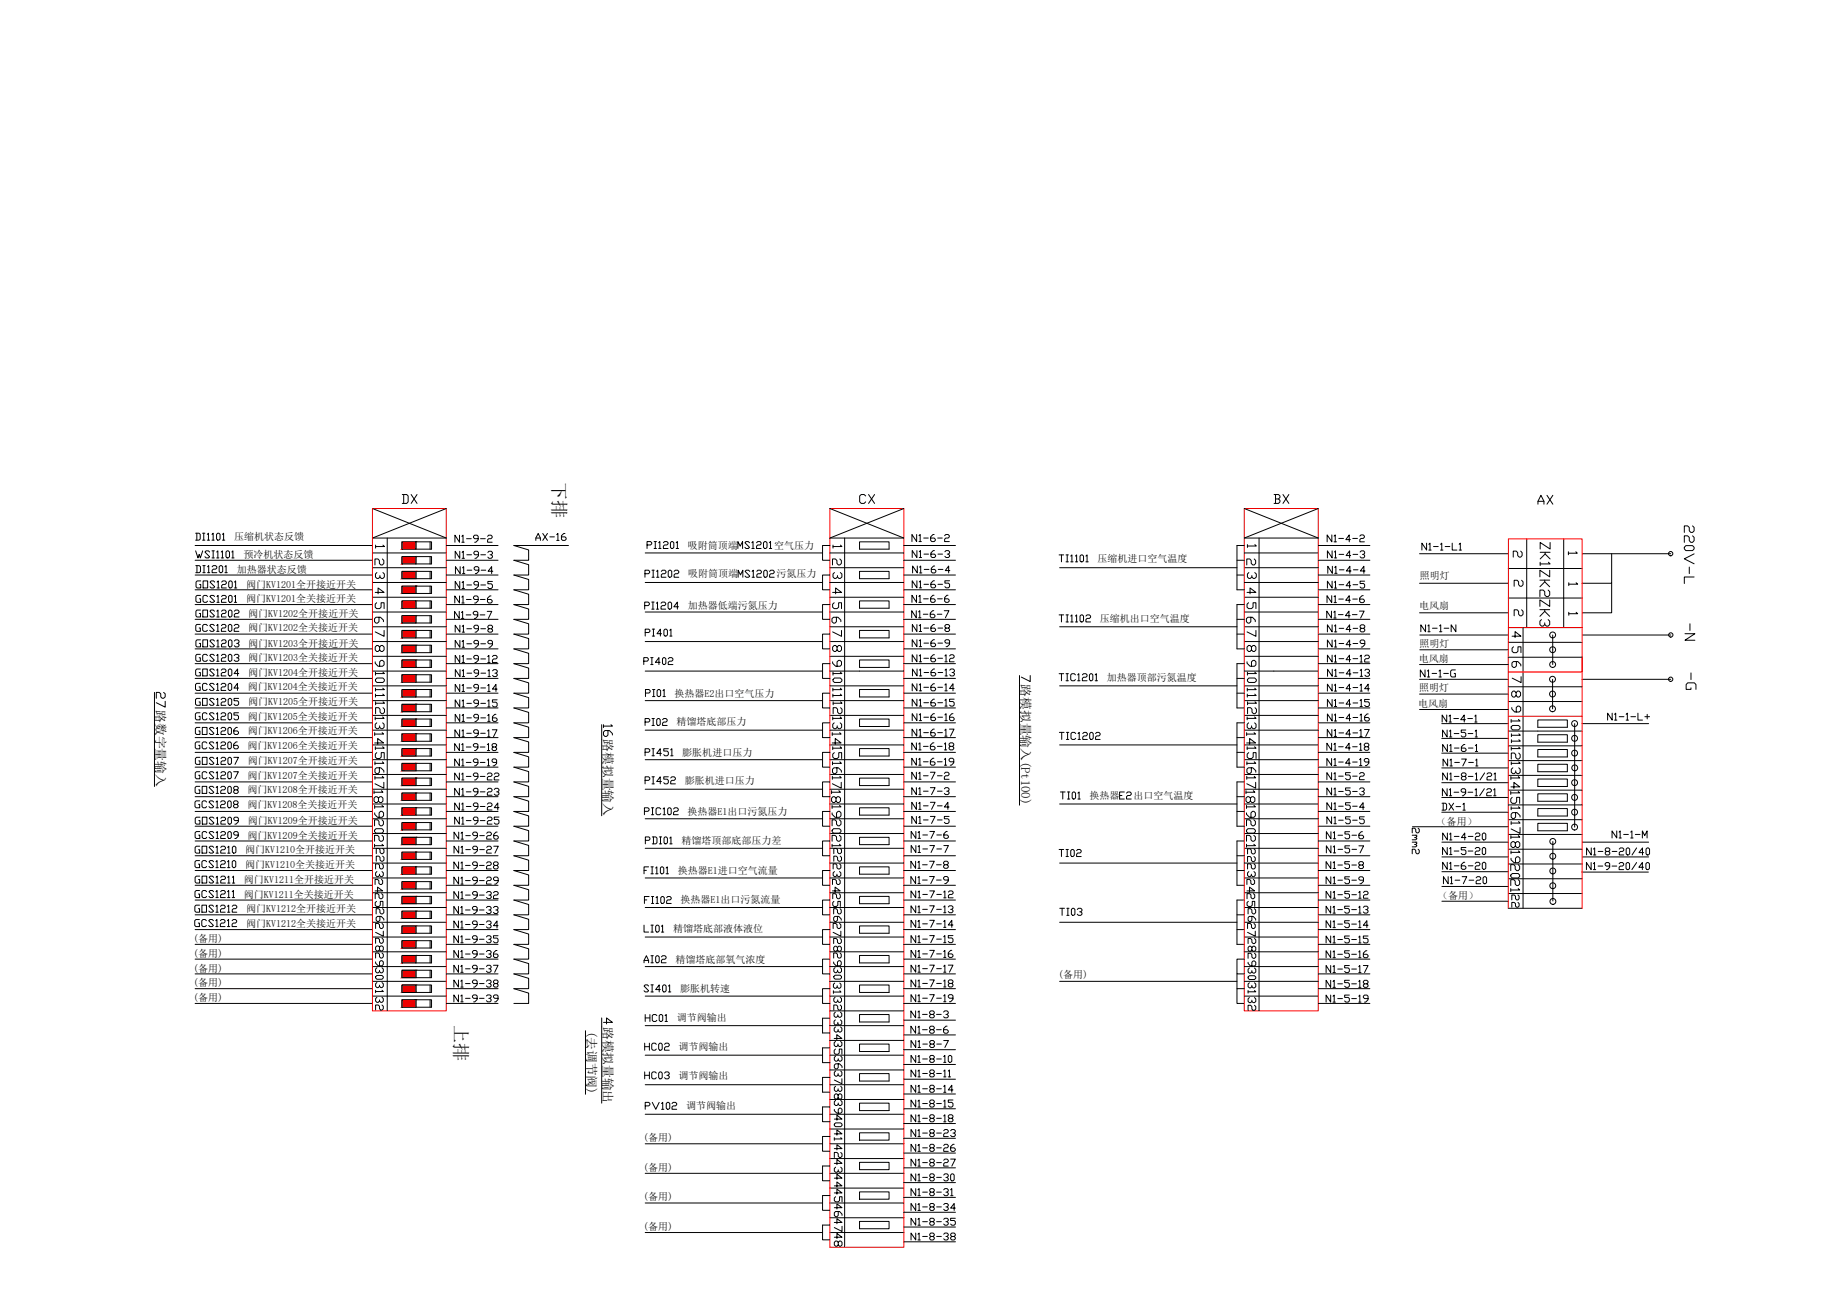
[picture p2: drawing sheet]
<svg xmlns="http://www.w3.org/2000/svg" width="297mm" height="210mm" viewBox="0 0 297 210" stroke-linecap="round" stroke-linejoin="round" font-family="sans-serif">
<defs><g id="words">
<g font-size="4.9">
<text x="252.2" y="97.7" transform="rotate(-90 252.2 97.7)">ZK2</text>
<text x="252.2" y="102.7" transform="rotate(-90 252.2 102.7)">ZK3</text>
<text x="275.9" y="104.8" transform="rotate(-90 275.9 104.8)">-N</text>
</g>
<g font-size="4.4">
<text x="64.2" y="82.9">DX</text>
<text x="138.3" y="82.9">CX</text>
<text x="205.3" y="82.9">BX</text>
<text x="248.4" y="82.9">AX</text>
<text x="275.5" y="95.6" transform="rotate(-90 275.5 95.6)">220V-L</text>
<text x="275.9" y="112.9" transform="rotate(-90 275.9 112.9)">-G</text>
<text x="63.5" y="119.2" transform="rotate(-90 63.5 119.2)">13</text>
<text x="63.5" y="114.3" transform="rotate(-90 63.5 114.3)">11</text>
<text x="137.6" y="119.2" transform="rotate(-90 137.6 119.2)">13</text>
<text x="137.6" y="114.3" transform="rotate(-90 137.6 114.3)">11</text>
<text x="204.6" y="119.2" transform="rotate(-90 204.6 119.2)">13</text>
<text x="204.6" y="114.3" transform="rotate(-90 204.6 114.3)">11</text>
<text x="63.5" y="121.7" transform="rotate(-90 63.5 121.7)">14</text>
<text x="137.6" y="121.7" transform="rotate(-90 137.6 121.7)">14</text>
<text x="204.6" y="121.7" transform="rotate(-90 204.6 121.7)">14</text>
<text x="243.8" y="121.4">11</text>
<text x="63.1" y="131.2" transform="rotate(-90 63.1 131.2)">18</text>
<text x="63.5" y="128.8" transform="rotate(-90 63.5 128.8)">17</text>
<text x="137.6" y="128.8" transform="rotate(-90 137.6 128.8)">17</text>
<text x="204.6" y="128.8" transform="rotate(-90 204.6 128.8)">17</text>
<text x="204.6" y="131.2" transform="rotate(-90 204.6 131.2)">18</text>
<text x="247.3" y="128.8" transform="rotate(-90 247.3 128.8)">14</text>
<text x="63.5" y="133.7" transform="rotate(-90 63.5 133.7)">19</text>
<text x="137.6" y="133.7" transform="rotate(-90 137.6 133.7)">19</text>
<text x="247.3" y="133.7" transform="rotate(-90 247.3 133.7)">16</text>
<text x="247.3" y="136.2" transform="rotate(-90 247.3 136.2)">17</text>
<text x="63.5" y="140.8" transform="rotate(-90 63.5 140.8)">22</text>
<text x="137.6" y="138.3" transform="rotate(-90 137.6 138.3)">21</text>
<text x="204.6" y="138.3" transform="rotate(-90 204.6 138.3)">21</text>
<text x="247.3" y="138.6" transform="rotate(-90 247.3 138.6)">18</text>
<text x="247.3" y="141.1" transform="rotate(-90 247.3 141.1)">19</text>
<text x="204.6" y="148.2" transform="rotate(-90 204.6 148.2)">25</text>
<text x="137.6" y="150.6" transform="rotate(-90 137.6 150.6)">26</text>
<text x="137.6" y="152.8" transform="rotate(-90 137.6 152.8)">27</text>
<text x="204.6" y="150.6" transform="rotate(-90 204.6 150.6)">26</text>
<text x="204.6" y="152.8" transform="rotate(-90 204.6 152.8)">27</text>
<text x="137.6" y="159.8" transform="rotate(-90 137.6 159.8)">30</text>
<text x="201.1" y="161.9">31</text>
<text x="204.6" y="159.8" transform="rotate(-90 204.6 159.8)">30</text>
<text x="137.6" y="162.3" transform="rotate(-90 137.6 162.3)">31</text>
<text x="137.6" y="164.7" transform="rotate(-90 137.6 164.7)">32</text>
<text x="137.6" y="167.2" transform="rotate(-90 137.6 167.2)">33</text>
</g>
<text font-size="4.4" fill="#f00" x="252.2" y="92.8" transform="rotate(-90 252.2 92.8)">ZK1</text>
<g font-size="4">
<text x="60" y="94.9">3</text>
<text x="134.1" y="94.9">3</text>
<text x="201.1" y="94.9">3</text>
<text x="60" y="97.4">4</text>
<text x="60" y="99.8">5</text>
<text x="134.1" y="97.4">4</text>
<text x="134.1" y="99.8">5</text>
<text x="201.1" y="97.4">4</text>
<text x="201.1" y="99.8">5</text>
<text x="244.5" y="96.3">2</text>
<text x="244.5" y="100.9">2</text>
<text x="60" y="104.4">7</text>
<text x="60" y="106.9">8</text>
<text x="134.1" y="104.4">7</text>
<text x="134.1" y="106.9">8</text>
<text x="201.1" y="102.3">6</text>
<text x="201.1" y="106.9">8</text>
<text x="244.1" y="104.4">4</text>
<text x="244.1" y="106.9">5</text>
<text x="244.1" y="109.4">6</text>
<text x="244.1" y="114.3">8</text>
<text x="63.1" y="143.2" transform="rotate(-90 63.1 143.2)">23</text>
<text x="231.1" y="139.3" transform="rotate(-90 231.1 139.3)">2mm2</text>
<text x="63.1" y="145.7" transform="rotate(-90 63.1 145.7)">24</text>
<text x="63.1" y="148.2" transform="rotate(-90 63.1 148.2)">25</text>
<text x="137.2" y="145.7" transform="rotate(-90 137.2 145.7)">24</text>
<text x="137.2" y="148.2" transform="rotate(-90 137.2 148.2)">25</text>
<text x="204.3" y="145.7" transform="rotate(-90 204.3 145.7)">24</text>
<text x="247.3" y="148.2" transform="rotate(-90 247.3 148.2)">22</text>
<text x="63.1" y="152.8" transform="rotate(-90 63.1 152.8)">27</text>
<text x="63.1" y="161.9" transform="rotate(-90 63.1 161.9)">31</text>
<text x="137.6" y="174.3" transform="rotate(-90 137.6 174.3)">36</text>
<text x="137.6" y="176.7" transform="rotate(-90 137.6 176.7)">37</text>
<text x="137.6" y="181.7" transform="rotate(-90 137.6 181.7)">39</text>
<text x="137.6" y="185.9" transform="rotate(-90 137.6 185.9)">41</text>
<text x="137.6" y="191.2" transform="rotate(-90 137.6 191.2)">43</text>
<text x="137.6" y="193.3" transform="rotate(-90 137.6 193.3)">44</text>
<text x="137.6" y="195.8" transform="rotate(-90 137.6 195.8)">45</text>
<text x="137.6" y="198.3" transform="rotate(-90 137.6 198.3)">46</text>
<text x="137.6" y="203.2" transform="rotate(-90 137.6 203.2)">48</text>
</g>
<g font-size="4" fill="#f00">
<text x="63.1" y="155.2" transform="rotate(-90 63.1 155.2)">28</text>
<text x="63.1" y="159.8" transform="rotate(-90 63.1 159.8)">30</text>
<text x="63.1" y="164.7" transform="rotate(-90 63.1 164.7)">32</text>
</g>
<g font-size="3.5">
<text x="244.1" y="91.4">2</text>
<text x="60" y="109">9</text>
<text x="134.1" y="109">9</text>
<text x="201.1" y="109">9</text>
<text x="244.1" y="116.4">9</text>
</g>
<g font-size="3.1">
<text x="60" y="90">1</text>
<text x="134.1" y="90">1</text>
<text x="201.1" y="90">1</text>
<text x="253.3" y="91">1</text>
<text x="253.3" y="96">1</text>
<text x="253.3" y="100.9">1</text>
</g>
<g font-size="2.9">
<text x="89.5" y="78" transform="rotate(90 89.5 78)">下排</text>
<text x="73.6" y="166.1" transform="rotate(90 73.6 166.1)">上排</text>
</g>
<g font-size="2.1">
<text x="165.4" y="110.8" transform="rotate(90 165.4 110.8)">路模拟量输入(Pt100)</text>
<text x="25.3" y="115" transform="rotate(90 25.3 115)">路数字量输入</text>
<text x="97.7" y="119.8" transform="rotate(90 97.7 119.8)">路模拟量输入</text>
<text x="95.1" y="166.9" transform="rotate(90 95.1 166.9)">(去调节阀)</text>
<text x="97.7" y="166.3" transform="rotate(90 97.7 166.3)">路模拟量输出</text>
</g>
<g font-size="1.6">
<text x="37.9" y="87.5">压缩机状态反馈</text>
<text x="111.4" y="88.8">吸附筒顶端</text>
<text x="125.4" y="88.8">空气压力</text>
<text x="38.3" y="92.8">加热器状态反馈</text>
<text x="39.4" y="90.4">预冷机状态反馈</text>
<text x="39.9" y="95.2">阀门KV1201全开接近开关</text>
<text x="111.4" y="93.5">吸附筒顶端</text>
<text x="125.8" y="93.5">污氮压力</text>
<text x="177.8" y="91">压缩机进口空气温度</text>
<text x="230" y="93.8">照明灯</text>
<text x="39.9" y="97.6">阀门KV1201全关接近开关</text>
<text x="40.2" y="99.9">阀门KV1202全开接近开关</text>
<text x="111.4" y="98.7">加热器低端污氮压力</text>
<text x="178.1" y="100.7">压缩机出口空气温度</text>
<text x="229.8" y="98.6">电风扇</text>
<text x="40.2" y="102.3">阀门KV1202全关接近开关</text>
<text x="40.2" y="107.1">阀门KV1203全关接近开关</text>
<text x="40.2" y="104.8">阀门KV1203全开接近开关</text>
<text x="229.8" y="107.2">电风扇</text>
<text x="229.9" y="104.8">照明灯</text>
<text x="40.2" y="111.8">阀门KV1204全关接近开关</text>
<text x="40.2" y="109.5">阀门KV1204全开接近开关</text>
<text x="109.3" y="112.8">换热器E2出口空气压力</text>
<text x="179.3" y="110.3">加热器顶部污氮温度</text>
<text x="229.8" y="112">照明灯</text>
<text x="40.1" y="119">阀门KV1206全开接近开关</text>
<text x="40.2" y="116.6">阀门KV1205全关接近开关</text>
<text x="40.2" y="114.2">阀门KV1205全开接近开关</text>
<text x="109.6" y="117.5">精馏塔底部压力</text>
<text x="229.7" y="114.5">电风扇</text>
<text x="40.1" y="121.3">阀门KV1206全关接近开关</text>
<text x="40.1" y="123.8">阀门KV1207全开接近开关</text>
<text x="110.5" y="122.4">膨胀机进口压力</text>
<text x="40.1" y="130.8">阀门KV1208全关接近开关</text>
<text x="40.1" y="126.1">阀门KV1207全关接近开关</text>
<text x="40.1" y="128.5">阀门KV1208全开接近开关</text>
<text x="110.9" y="127">膨胀机进口压力</text>
<text x="111.4" y="132">换热器E1出口污氮压力</text>
<text x="176.5" y="129.4">换热器</text>
<text x="183.6" y="129.4">出口空气温度</text>
<text x="40.1" y="135.8">阀门KV1209全关接近开关</text>
<text x="40.1" y="133.5">阀门KV1209全开接近开关</text>
<text x="110.4" y="136.7">精馏塔顶部底部压力差</text>
<text x="232.7" y="133.6">（备用）</text>
<text x="39.5" y="143">阀门KV1211全开接近开关</text>
<text x="39.7" y="140.5">阀门KV1210全关接近开关</text>
<text x="39.7" y="138.2">阀门KV1210全开接近开关</text>
<text x="109.8" y="141.5">换热器E1进口空气流量</text>
<text x="39.5" y="145.4">阀门KV1211全关接近开关</text>
<text x="39.9" y="147.7">阀门KV1212全开接近开关</text>
<text x="110.2" y="146.3">换热器E1出口污氮流量</text>
<text x="232.9" y="145.6">（备用）</text>
<text x="31.3" y="152.6">(备用)</text>
<text x="31.3" y="155">(备用)</text>
<text x="39.9" y="150.1">阀门KV1212全关接近开关</text>
<text x="109" y="151">精馏塔底部液体液位</text>
<text x="109.4" y="155.9">精馏塔底部氧气浓度</text>
<text x="31.3" y="157.4">(备用)</text>
<text x="31.3" y="159.7">(备用)</text>
<text x="110.2" y="160.7">膨胀机转速</text>
<text x="171.4" y="158.4">(备用)</text>
<text x="31.3" y="162.1">(备用)</text>
<text x="109.6" y="165.4">调节阀输出</text>
<text x="109.9" y="170.1">调节阀输出</text>
<text x="109.9" y="174.7">调节阀输出</text>
<text x="111.1" y="179.7">调节阀输出</text>
<text x="104.2" y="184.8">(备用)</text>
<text x="104.2" y="189.6">(备用)</text>
<text x="104.2" y="194.4">(备用)</text>
<text x="104.2" y="199.2">(备用)</text>
</g>
</g></defs>
<!-- layer: 0 -->
<g fill="none" stroke="#000" stroke-width=".16">
<path d="M31.6 90.7h28.7M31.6 88.3h28.7M31.6 93.1h28.7M31.6 95.5h28.7M31.6 97.9h28.7M31.7 86.4h.5l.2 .2v.7l-.2 .2h-.5M31.7 89.2l.4 1.2 .2-.6 .1 .6 .4-1.2M31.7 91.6h.6l.2 .2v.8l-.2 .2h-.6M31.9 86.4v1.1M31.9 91.6v1.2M32.5 98.8h-.6l-.2 .2v.7l.2 .2h.6v-.5h-.2M32.5 96.4h-.6l-.2 .2v.8l.2 .2h.6v-.6h-.2"/>
<path d="M32.5 94.1h-.6l-.1 .2v.7l.1 .2h.6v-.5h-.2M32.8 86.4h.4M32.8 87.5h.4M32.9 98.8h.7v1.1h-.7zM32.9 91.6h.3M32.9 92.8h.3M32.9 94.1h.7v1.1h-.7zM33 86.4v1.1M33 91.6v1.2M33.6 86.6l.2-.2v1.1M33.6 87.5h.4M33.6 91.8l.2-.2v1.2"/>
<path d="M33.6 96.6l-.2-.2h-.3l-.2 .2v.8l.2 .2h.3l.2-.2M33.6 92.8h.4M34 89.4l-.2-.2h-.4l-.2 .2 .8 .8-.2 .2h-.4l-.2-.2M34.3 86.6l.2-.2v1.1M34.3 90.4h.4M34.3 87.5h.4M34.3 89.2h.4M34.4 91.8l.1-.2h.4l.2 .2v.2l-.2 .2h-.4l-.1 .2v.4h.7M34.5 89.2v1.2M34.7 99l-.2-.2h-.3l-.2 .2 .7 .7-.2 .2h-.3l-.2-.2M34.8 96.6l-.2-.2h-.4l-.2 .2 .8 .8-.2 .2h-.4l-.2-.2M34.8 94.3l-.2-.2h-.4l-.2 .2 .8 .7-.2 .2h-.4l-.2-.2"/>
<path d="M35.1 86.6l.2-.2h.2l.1 .2v.7l-.1 .2h-.2l-.2-.2zM35.1 89.4l.2-.2v1.2M35.1 90.4h.4M35.1 99l.2-.2v1.1M35.1 99.9h.4M35.1 96.6l.2-.2v1.2M35.1 97.6h.4M35.2 94.3l.1-.2v1.1M35.2 95.2h.3M35.7 91.6h.2l.2 .2v.8l-.2 .2h-.2l-.2-.2v-.8zM35.8 89.4l.2-.2v1.2M35.8 90.4h.4"/>
<path d="M35.9 96.6l.2-.2h.3l.2 .2v.2l-.2 .2h-.3l-.2 .2v.4h.7M35.9 99l.2-.2h.3l.2 .2-.2 .4h-.3l-.2 .1v.4h.7M35.9 94.3l.2-.2h.4l.2 .2v.2l-.2 .2h-.4l-.2 .1v.4h.8M36 86.6l.2-.2v1.1M36 87.5h.4M36.4 91.8l.2-.2v1.2M36.4 92.8h.4M36.6 89.4l.2-.2h.2l.2 .2v.8l-.2 .2h-.2l-.2-.2zM37 99l.2-.2h.2l.2 .2v.7l-.2 .2h-.2l-.2-.2zM37 96.6l.2-.2 .4 .2v.8l-.2 .2h-.2l-.2-.2zM37.2 94.1h.2l.2 .2v.7l-.2 .2h-.2l-.2-.2v-.7zM37.5 89.4l.2-.2v1.2"/>
<path d="M37.5 90.4h.4M38 96.6l.1-.2v1.2M38 99l.1-.2h.4l.2 .2-.2 .4h-.4l-.1 .1v.4h.7M38 97.6h.3M38 94.3l.2-.2v1.1M38 95.2h.4M60.3 96.7h12M60.3 91.9h12M60.3 99.1h12M60.3 89.6h12M60.3 94.3h12M60.3 82.4l12 4.7h-12l12-4.7"/>
<path d="M62.7 87.1v62.3M65.1 87.8h4.8v1.1h-4.8zM65.1 90.1h4.8v1.2h-4.8zM65.1 92.5h4.8v1.2h-4.8zM65.1 94.9h4.8v1.2h-4.8zM65.1 97.3h4.8v1.2h-4.8zM65.1 99.7h4.8v1.2h-4.8zM67.4 87.8v1.1M67.4 90.1v1.2M67.4 92.5v1.2M67.4 94.9v1.2M67.4 97.3v1.2"/>
<path d="M67.4 99.7v1.2M69.7 87.8v1.2M69.7 90.1v1.3M69.7 92.5v1.2M69.7 94.9v1.2M69.7 97.3v1.2M69.7 99.7v1.2M72.3 90.7h8.4M72.3 88.3h8.4M72.3 93.1h8.4M72.3 95.5h8.4M72.3 97.9h8.4"/>
<path d="M74.4 99v1.2l-.8-1.2v1.2M74.4 86.7v1.1l-.7-1.1v1.1M74.4 96.5v1.2l-.7-1.2v1.2M74.5 89.3v1.1l-.8-1.1v1.1M74.5 94.2v1.1l-.8-1.1v1.1M74.5 91.8v1.1l-.7-1.1v1.1M74.7 99.2l.2-.2v1.2M74.8 86.9l.2-.2v1.1M74.8 96.7l.2-.2v1.2M74.8 87.8h.4M74.8 97.7h.4M74.8 89.5l.2-.2v1.1"/>
<path d="M74.8 94.4l.2-.2v1.1M74.8 90.4h.4M74.8 95.3h.4M74.9 92l.2-.2v1.1M74.9 92.9h.4M75.5 99.6h.8M75.5 97.1h.8M75.6 87.2h.7M75.6 89.9h.8M75.6 94.7h.8M75.6 92.4h.8M77.4 99.6h-.6l-.2-.2v-.2l.2-.2h.4l.2 .2v.6l-.4 .4h-.2"/>
<path d="M77.4 87.2h-.5l-.2-.1v-.2l.2-.2h.4l.1 .2v.5l-.3 .4h-.2M77.4 97.1h-.5l-.2-.2v-.2l.2-.2h.4l.1 .2v.6l-.3 .4h-.2M77.5 89.9h-.6l-.1-.2 .1-.4h.4l.2 .2v.5l-.4 .4h-.2M77.5 94.7h-.6l-.1-.1 .1-.4h.4l.2 .2v.5l-.4 .4h-.2M77.6 92.4h-.6l-.2-.2v-.2l.2-.2h.4l.2 .2v.5l-.4 .4h-.2M77.8 99.6h.7M77.8 97.1h.8M77.8 87.2h.8M77.9 89.9h.7M77.9 94.7h.7M77.9 92.4h.8M78.9 99h.8l-.6 1.2"/>
<path d="M79 86.9l.1-.2h.4l.2 .2v.2l-.2 .1h-.4l-.1 .2v.4h.7M79 89.5l.2-.2h.4l.2 .2v.2l-.2 .2h-.2M79.5 96.5h-.2l-.3 .4v.6l.1 .2h.4l.2-.2v-.2l-.2-.2h-.5M79.6 89.9l.2 .1v.2l-.2 .2h-.4l-.2-.2M79.8 94.2h-.8v.4h.6l.2 .1v.4l-.2 .2h-.4l-.2-.2M79.8 92.5h-.7l.5-.7v1.1M86.8 87.5v-.4l.4-.7 .3 .7v.4M86.8 87.1h.7M87.9 86.4l.8 1.1M88.7 86.4l-.8 1.1M89 87h.8M90.2 86.6l.2-.2v1.1"/>
<path d="M90.2 87.5h.4M91.5 86.4h-.2l-.4 .4v.5l.2 .2h.4l.2-.2v-.2l-.2-.1h-.6M92.1 88.3h-8.9l2.4 .8v1.6h-2.4l2.4 .8v1.6h-2.4l2.4 .8v1.6h-2.4l2.4 .7v1.7h-2.4l2.4 .7v1.7h-2.4l2.4 .7v1.7h-2.4l2.4 .7v1.7h-2.4l2.4 .7v1.7h-2.4l2.4 .7v1.7h-2.4l2.4 .7v1.7h-2.4l2.4 .7v1.7h-2.4l2.4 .7v1.7h-2.4l2.4 .7v1.7h-2.4l2.4 .7v1.7h-2.4l2.4 .7v1.6h-2.4l2.4 .8v1.6h-2.4l2.4 .8v1.6h-2.4l2.4 .8v1.6h-2.4l2.4 .7v1.7h-2.4l2.4 .7v1.7h-2.4l2.4 .7v1.7h-2.4l2.4 .7v1.7h-2.4l2.4 .7v1.7h-2.4l2.4 .7v1.7h-2.4l2.4 .7v1.7h-2.4l2.4 .7v1.7h-2.4l2.4 .7v1.7h-2.4l2.4 .7v1.6h-2.4l2.4 .8v1.6h-2.4l2.4 .8v1.6h-2.4l2.4 .7v1.7h-2.4M104.4 98.1h.6l.2-.2v-.2l-.2-.2h-.6v1.2M104.5 92.9h.5l.2-.2v-.2l-.2-.1h-.5v1.1M104.5 99.1h28.7M104.5 89.6h28.7M104.5 94.3h28.7M104.8 88.3h.6l.2-.4-.2-.2h-.6v1.1M105.6 97.5h.3M105.6 98.7h.3M105.6 92.4h.4"/>
<path d="M105.6 93.5h.4M105.7 97.5v1.2M105.8 92.4v1.1M105.9 87.7h.4M105.9 88.8h.4M106.1 87.7v1.1M106.3 97.7l.2-.2v1.2M106.3 98.7h.4M106.3 92.5l.2-.1v1.1M106.3 93.5h.4M106.7 87.9l.2-.2v1.1M106.7 88.8h.4"/>
<path d="M107.1 97.7l.2-.2h.3l.2 .2v.2l-.2 .2h-.3l-.2 .2v.4h.7M107.1 92.5l.2-.1h.4l.2 .1v.2l-.2 .2h-.4l-.2 .2v.4h.8M107.4 87.9l.2-.2h.4l.2 .2-.2 .4h-.4l-.2 .2v.3h.8M108.2 97.7l.2-.2h.2l.2 .2v.8l-.2 .2h-.2l-.2-.2zM108.2 92.5l.2-.1h.2l.2 .1v.8l-.2 .2h-.2l-.2-.2zM108.8 87.7h.1l.2 .2v.7l-.2 .2h-.1l-.2-.2v-.7zM109.2 92.5l.2-.1h.3l.2 .1v.2l-.2 .2h-.3l-.2 .2v.4h.7M109.5 87.9l.2-.2v1.1M109.5 88.8h.4M109.9 98.3h-.8l.6-.8v1.2M119.5 88.8v-1.1l.4 .8 .4-.8v1.1M119.5 93.5v-1.1l.4 .7 .4-.7v1.1"/>
<path d="M121.4 87.9l-.2-.2h-.4l-.1 .2 .7 .7-.2 .2h-.4l-.1-.2M121.4 92.5l-.2-.1h-.3l-.2 .1 .7 .8-.2 .2h-.3l-.2-.2M121.8 87.9l.2-.2v1.1M121.8 88.8h.4M121.8 92.5l.2-.1v1.1M121.8 93.5h.4M122.5 87.9l.2-.2h.4l.2 .2-.2 .4h-.4l-.2 .2v.3h.8M122.6 92.5l.1-.1h.4l.2 .1v.2l-.2 .2h-.4l-.1 .2v.4h.7M123.7 87.9l.1-.2h.2l.2 .2v.7l-.2 .2h-.2l-.1-.2zM123.7 92.5l.2-.1h.2l.2 .1v.8l-.2 .2h-.2l-.2-.2zM124.6 87.9l.2-.2v1.1M124.6 88.8h.4"/>
<path d="M124.7 92.5l.1-.1h.4l.2 .1v.2l-.2 .2h-.4l-.1 .2v.4h.7M134.4 96.7h12M134.4 91.9h12M134.4 99.1h12M134.4 89.6h12M134.4 94.3h12M134.4 82.4l12 4.7h-12l12-4.7M136.8 87.1v91M139.2 87.8h4.8v1.1h-4.8zM139.2 92.5h4.8v1.2h-4.8zM139.2 97.3h4.8v1.2h-4.8zM146.4 90.7h8.3"/>
<path d="M146.4 88.3h8.3M146.4 93.1h8.3M146.4 95.5h8.3M146.4 97.9h8.3M148.4 98.9v1.2l-.7-1.2v1.2M148.4 96.4v1.2l-.7-1.2v1.2M148.5 86.6v1.1l-.8-1.1v1.1M148.5 89.2v1.1l-.8-1.1v1.1M148.5 94.1v1.1l-.8-1.1v1.1M148.6 91.7v1.1l-.8-1.1v1.1M148.8 99.1l.2-.2v1.2M148.8 96.6l.2-.2v1.2"/>
<path d="M148.8 97.6h.4M148.8 86.8l.2-.2v1.1M148.8 87.7h.4M148.9 89.4l.2-.2v1.1M148.9 94.3l.2-.2v1.1M148.9 90.3h.4M148.9 95.2h.4M148.9 91.9l.2-.2v1.1M148.9 92.8h.4M149.5 99.5h.8M149.6 97h.7M149.6 87.1h.7"/>
<path d="M149.6 89.7h.8M149.6 94.6h.8M149.7 92.2h.8M151.2 98.9h-.2l-.3 .4v.6l.2 .2h.3l.2-.2v-.2l-.2-.2h-.5M151.3 96.4h-.2l-.4 .4v.6l.2 .2h.4l.2-.2v-.2l-.2-.2h-.6M151.3 86.6h-.2l-.4 .4v.5l.2 .2h.4l.2-.2v-.2l-.2-.2h-.6M151.3 89.2h-.1l-.4 .4v.5l.2 .2h.3l.2-.2-.2-.4h-.5M151.3 94.1h-.1l-.4 .3v.6l.2 .2h.3l.2-.2v-.2l-.2-.2h-.5M151.4 91.7h-.2l-.4 .3v.6l.2 .2h.4l.2-.2v-.2l-.2-.2h-.6M151.8 99.5h.7M151.8 97h.8M151.9 87.1h.7"/>
<path d="M151.9 89.7h.8M151.9 94.6h.8M152 92.2h.7M152.9 98.9h.8l-.6 1.2M153 86.8l.2-.2h.4l.2 .2v.2l-.2 .1h-.4l-.2 .2v.4h.8M153 89.4l.2-.2h.4l.2 .2v.2l-.2 .1h-.2M153.5 96.4h-.1l-.4 .4v.6l.2 .2h.3l.2-.2v-.2l-.2-.2h-.5M153.6 89.7l.2 .2-.2 .4h-.4l-.2-.2M153.8 94.1h-.8v.3h.6l.2 .2v.4l-.2 .2h-.4l-.2-.2M153.8 92.4h-.7l.5-.7v1.1M171.5 89.9h.8M171.5 99.6h.8"/>
<path d="M171.6 91.9h28.7M171.9 89.9v1.1M171.9 99.6v1.1M172.7 89.9h.3M172.7 91h.3M172.7 99.6h.3M172.8 89.9v1.1M172.8 99.6v1.1M173.4 90.1l.2-.2v1.1M173.4 99.8l.2-.2v1.1M173.4 91h.4M174.2 90.1l.2-.2v1.1"/>
<path d="M174.2 99.8l.2-.2v1.1M174.2 91h.3M174.9 90.1l.2-.2h.2l.2 .2v.7l-.2 .2-.4-.2zM174.9 99.8l.2-.2h.2l.2 .2v.7l-.2 .2h-.2l-.2-.2zM175.9 90.1l.2-.2v1.1M175.9 99.8l.2-.2h.3l.2 .2v.2l-.2 .2h-.3l-.2 .2v.3h.7M175.9 91h.4M200.3 88.3v7.2M200.3 97.9v7.2M201.5 96.7h12M201.5 91.9h12M201.5 99.1h12"/>
<path d="M201.5 89.6h12M201.5 94.3h12M201.5 82.4l12 4.7h-12l12-4.7M203.9 87.1v76.6M213.5 90.7h8.4M213.5 88.3h8.4M213.5 93.1h8.4M213.5 95.5h8.4M213.5 97.9h8.4M215.6 99v1.1l-.7-1.1v1.1M215.7 96.5v1.1l-.8-1.1v1.1M215.7 86.6v1.2l-.8-1.2v1.2"/>
<path d="M215.8 89.2v1.2l-.8-1.2v1.2M215.8 94.1v1.2l-.8-1.2v1.2M215.8 91.7v1.2l-.7-1.2v1.2M216 99.2l.2-.2v1.1M216.1 86.8l.2-.2v1.2M216.1 96.6l.2-.1v1.1M216.1 87.8h.4M216.1 97.6h.4M216.1 89.4l.2-.2v1.2M216.1 94.3l.2-.2v1.2M216.1 90.4h.4M216.1 95.3h.4"/>
<path d="M216.2 91.9l.2-.2v1.2M216.2 92.9h.4M216.8 99.5h.7M216.8 87.2h.8M216.8 97h.8M216.9 89.8h.7M216.9 94.7h.7M216.9 92.3h.8M218.7 99.7h-.8l.6-.7v1.1M218.7 87.4h-.7l.5-.8v1.2M218.7 97.2h-.7l.5-.7v1.1M218.8 90h-.8l.6-.8v1.2"/>
<path d="M218.8 94.9h-.8l.6-.8v1.2M218.8 92.5h-.7l.5-.8v1.2M219 99.5h.8M219.1 87.2h.8M219.1 97h.7M219.1 89.8h.8M219.1 94.7h.8M219.2 92.3h.7M220.2 99h.7l-.5 1.1M220.2 86.8l.2-.2h.4l.2 .2v.2l-.2 .2h-.4l-.2 .2v.4h.8M220.3 89.4l.2-.2h.4l.1 .4-.1 .2h-.2M220.8 96.5h-.2l-.4 .3v.6l.2 .2h.4l.2-.2v-.2l-.2-.2h-.6"/>
<path d="M220.9 89.8l.1 .2-.1 .4h-.4l-.2-.2M221 94.1h-.7v.4h.6l.1 .2v.4l-.1 .2h-.4l-.2-.2M221.1 92.5h-.8l.6-.8v1.2M229.9 89.7h14.4M229.9 94.5h14.4M229.9 99.3h14.4M231.1 88v1.1l-.8-1.1v1.1M231.4 88.2l.2-.2v1.1M231.4 89.1h.4M232.2 88.5h.7M233.3 88.2l.2-.2v1.1M233.3 89.1h.4"/>
<path d="M234.1 88.5h.7M235.2 88v1.1h.8M236.3 88.2l.2-.2v1.1M236.3 89.1h.4M244.3 96.9h11.9M244.3 92.1h11.9M247.3 87.3v9.6M253.3 87.3v9.6M256.2 89.7h14.4M261 89.7v4.8h-4.8M261 94.5v4.8h-4.8M25 112.1v15.3"/>
<path d="M26.5 112.1l.3 .3v.5l-.3 .2h-.2l-.3-.2v-.5l-.2-.3h-.5v1M26.8 113.6v.9l-1.5-.7M31.6 100.3h28.7M31.6 102.7h28.7M31.6 105.1h28.7M31.6 107.5h28.7M31.6 109.9h28.7M31.6 112.3h28.7M31.6 114.7h28.7M31.6 117.1h28.7M31.6 119.5h28.7M32.4 117.8h-.6l-.2 .2v.8l.2 .2h.6v-.6h-.2"/>
<path d="M32.4 115.4h-.6l-.2 .2v.8l.2 .2h.6v-.6h-.2M32.4 110.7h-.5l-.2 .2v.7l.2 .2h.5v-.5h-.2M32.4 113.1h-.5l-.2 .2v.7l.2 .2h.5v-.5h-.2M32.4 101.1h-.5l-.2 .2v.8l.2 .2h.5v-.6h-.1M32.4 106h-.5l-.2 .2v.7l.2 .2h.5v-.6h-.1M32.4 108.4h-.5l-.2 .1v.8l.2 .2h.5v-.6h-.1M32.5 103.6h-.6l-.2 .2v.8l.2 .2h.6v-.6h-.2M32.8 117.8h.7v1.2h-.7zM32.8 113.1h.7v1.1h-.7zM32.8 108.4h.8v1.1h-.8zM32.9 103.6h.7v1.2h-.7zM33.5 115.6l-.2-.2h-.3l-.2 .2v.8l.2 .2h.3l.2-.2"/>
<path d="M33.5 110.9l-.1-.2h-.4l-.2 .2v.7l.2 .2h.4l.1-.2M33.6 101.3l-.2-.2h-.4l-.2 .2v.8l.2 .2h.4l.2-.2M33.6 106.2l-.2-.2h-.4l-.2 .2v.7l.2 .2h.4l.2-.2M34.6 118l-.1-.2h-.4l-.2 .2 .7 .8-.1 .2h-.4l-.2-.2M34.7 115.6l-.2-.2h-.4l-.2 .2 .8 .8-.2 .2h-.4l-.2-.2M34.7 110.9l-.2-.2h-.4l-.2 .2 .8 .7-.2 .2h-.4l-.2-.2M34.7 113.3l-.2-.2h-.4l-.2 .2 .8 .7-.2 .2h-.4l-.2-.2M34.7 101.3l-.2-.2h-.3l-.2 .2 .7 .8-.2 .2h-.3l-.2-.2M34.7 106.2l-.2-.2h-.3l-.2 .2 .7 .7-.2 .2h-.3l-.2-.2M34.7 108.5l-.2-.1h-.4l-.1 .1 .7 .8-.2 .2h-.4l-.1-.2M34.7 103.8l-.2-.2h-.3l-.2 .2 .7 .8-.2 .2h-.3l-.2-.2M35 118l.2-.2v1.2"/>
<path d="M35 119h.4M35.1 115.6l.1-.2v1.2M35.1 116.6h.3M35.1 110.9l.2-.2v1.1M35.1 113.3l.2-.2v1.1M35.1 111.8h.3M35.1 114.2h.4M35.1 101.3l.2-.2v1.2M35.1 106.2l.2-.2v1.1M35.1 108.5l.2-.1v1.1M35.1 109.5h.4M35.1 102.3h.4"/>
<path d="M35.1 107.1h.4M35.1 103.8l.2-.2v1.2M35.1 104.8h.4M35.8 115.6l.2-.2h.4l.2 .2v.2l-.2 .2h-.4l-.2 .2v.4h.8M35.8 118l.2-.2h.4l.2 .2v.2l-.2 .2h-.4l-.2 .2v.4h.8M35.8 110.9l.2-.2h.4l.2 .2v.2l-.2 .2h-.4l-.2 .1v.4h.8M35.8 113.3l.2-.2h.4l.2 .2v.2l-.2 .2h-.4l-.2 .2v.3h.8M35.8 108.5l.2-.1h.4l.2 .1v.2l-.2 .2h-.4l-.2 .2v.4h.8M35.9 101.3l.1-.2h.4l.2 .2-.2 .4h-.4l-.1 .2v.4h.7M35.9 106.2l.1-.2h.4l.2 .2v.2l-.2 .1h-.4l-.1 .2v.4h.7M35.9 103.8l.2-.2h.3l.2 .2-.2 .4h-.3l-.2 .2v.4h.7M36.9 118l.2-.2h.2l.2 .2v.8l-.2 .2h-.2l-.2-.2z"/>
<path d="M37 113.3l.1-.2h.2l.2 .2v.7l-.2 .2h-.2l-.1-.2zM37 101.3l.2-.2h.2l.1 .2v.8l-.1 .2-.4-.2zM37 106.2l.2-.2h.2l.1 .2v.7l-.1 .2h-.2l-.2-.2zM37 108.5l.2-.1h.2l.1 .1v.8l-.1 .2h-.2l-.2-.2zM37 103.8l.2-.2h.2l.2 .2v.8l-.2 .2h-.2l-.2-.2zM37.1 115.4h.2l.2 .2v.8l-.2 .2h-.2l-.2-.2v-.8zM37.1 110.7h.2l.2 .2v.7l-.2 .2h-.2l-.1-.2v-.7zM37.9 101.3l.2-.2h.4l.2 .2v.2l-.2 .2h-.4l-.2 .2v.4h.8M37.9 106.2l.2-.2h.4l.2 .2v.2l-.4 .1M38 103.8l.1-.2h.4l.2 .2v.2l-.2 .2h-.2M38.4 117.8h-.2l-.3 .4v.6l.2 .2h.3l.2-.2v-.2l-.2-.2h-.5M38.5 106.5l.2 .2v.2l-.2 .2h-.4l-.2-.2"/>
<path d="M38.5 104.2l.2 .2v.2l-.2 .2h-.4l-.1-.2M38.6 115.4h-.7v.4h.5l.2 .2v.4l-.2 .2h-.3l-.2-.2M38.7 111.4h-.8l.6-.7v1.1M38.7 113.1h-.8v.4h.6l.2 .2v.3l-.2 .2h-.4l-.2-.2M38.7 109.1h-.8l.6-.7v1.1M60.3 101.5h12M60.3 103.9h12M60.3 106.3h12M60.3 111.1h12M60.3 113.5h12M60.3 115.9h12M60.3 118.3h12"/>
<path d="M60.3 108.7h12M65.1 102.1h4.8v1.2h-4.8zM65.1 104.5h4.8v1.2h-4.8zM65.1 106.9h4.8v1.2h-4.8zM65.1 109.3h4.8v1.2h-4.8zM65.1 111.7h4.8v1.2h-4.8zM65.1 114.1h4.8v1.2h-4.8zM65.1 116.5h4.8v1.2h-4.8zM65.1 118.9h4.8v1.2h-4.8zM67.4 102.1v1.2M67.4 104.5v1.2M67.4 106.9v1.2"/>
<path d="M67.4 109.3v1.2M67.4 111.7v1.2M67.4 114.1v1.2M67.4 116.5v1.2M67.4 118.9v1.2M69.7 102.1v1.2M69.7 104.5v1.2M69.7 106.9v1.2M69.7 109.3v1.2M69.7 111.7v1.2M69.7 114.1v1.2M69.7 116.5v1.2"/>
<path d="M69.7 118.9v1.2M72.3 100.3h8.4M72.3 102.7h8.4M72.3 105.1h8.4M72.3 107.5h8.4M72.3 109.9h8.4M72.3 112.3h8.4M72.3 114.7h8.4M72.3 117.1h8.4M72.3 119.5h8.4M74.4 118.2v1.1l-.7-1.1v1.1M74.5 106.2v1.1l-.8-1.1v1.1"/>
<path d="M74.5 110.8v1.2l-.8-1.2v1.2M74.5 113.3v1.2l-.8-1.2v1.2M74.5 115.7v1.1l-.8-1.1v1.1M74.5 101.3v1.1l-.8-1.1v1.1M74.5 103.7v1.1l-.8-1.1v1.1M74.5 108.5v1.1l-.8-1.1v1.1M74.7 100.2h.4M74.8 118.4l.2-.2v1.1M74.8 119.3h.4M74.8 103.9l.2-.2v1.1M74.8 106.3l.2-.1v1.1M74.8 111l.2-.2v1.2"/>
<path d="M74.8 113.5l.2-.2v1.2M74.8 115.9l.2-.2v1.1M74.8 104.8h.4M74.8 107.3h.4M74.8 112h.4M74.8 114.5h.4M74.8 116.8h.4M74.9 101.5l.2-.2v1.1M74.9 108.6l.2-.1v1.1M74.9 102.4h.3M74.9 109.6h.3M75.6 118.8h.7"/>
<path d="M75.6 101.8h.8M75.6 104.3h.8M75.6 106.7h.7M75.6 111.4h.7M75.6 113.9h.7M75.6 116.3h.7M75.6 109h.8M77.5 118.8h-.6l-.2-.2v-.2l.2-.2h.4l.2 .2v.6l-.4 .3h-.2M77.5 101.8h-.6l-.1-.2v-.1l.1-.2h.4l.2 .2v.5l-.4 .4h-.2M77.5 104.3h-.6l-.1-.2v-.2l.1-.2h.4l.2 .2v.6l-.4 .3h-.2M77.5 106.7h-.6l-.2-.2v-.2l.2-.1h.4l.2 .1v.6l-.4 .4h-.2M77.5 111.4h-.6l-.2-.2v-.2l.2-.2h.4l.2 .2v.6l-.4 .4h-.2"/>
<path d="M77.5 113.9h-.6l-.2-.2v-.2l.2-.2h.4l.2 .2v.6l-.4 .4h-.2M77.5 116.3h-.6l-.2-.2v-.2l.2-.2h.4l.2 .2v.6l-.4 .3h-.2M77.5 109h-.5l-.2-.2v-.2l.2-.1h.3l.2 .1v.6l-.4 .4h-.1M77.9 118.8h.7M77.9 101.8h.7M77.9 104.3h.7M77.9 106.7h.7M77.9 111.4h.7M77.9 113.9h.7M77.9 116.3h.7M77.9 109h.8M79 118.4l.2-.2v1.1"/>
<path d="M79 119.3h.4M79 106.3l.2-.1v1.1M79 111l.2-.2v1.2M79 113.5l.2-.2v1.2M79 115.9l.2-.2v1.1M79 107.3h.4M79 112h.4M79 114.5h.4M79 116.8h.4M79 108.6l.2-.1v1.1M79 109.6h.4M79.2 101.8l-.2-.2v-.1l.2-.2h.4l.2 .2v.1l-.2 .2h-.4l-.2 .2v.2l.2 .2h.4l.2-.2v-.2l-.2-.2"/>
<path d="M79.7 118.2h.8l-.6 1.1M79.8 104.3h-.6l-.2-.2v-.2l.2-.2h.4l.2 .2v.6l-.4 .3h-.2M79.8 106.3l.1-.1h.4l.2 .1v.2l-.2 .2h-.4l-.1 .2v.4h.7M79.8 108.6l.2-.1h.3l.2 .1v.2l-.2 .2h-.1M80.3 115.7h-.2l-.3 .4v.5l.1 .2h.4l.2-.2v-.1l-.2-.2h-.5M80.3 109l.2 .2-.2 .4h-.3l-.2-.2M80.5 111.6h-.7l.5-.8v1.2M80.5 113.3h-.7v.4h.5l.2 .2v.4l-.2 .2h-.4l-.1-.2M97.5 117.4v14.7M97.7 117.4v.4M98.5 118.3v.7l-.3 .3h-.2l-.3-.3v-.4l.3-.3h.7l.5 .5v.2M99 117.4l.2 .2h-1.5"/>
<path d="M104.3 107.1h.5l.2-.4-.2-.2h-.5v1.1M104.5 116.9h.6l.1-.1v-.2l-.1-.2h-.6v1.1M104.5 102.4h.6l.2-.1v-.2l-.2-.2h-.6v1.1M104.5 103.9h28.7M104.5 113.5h28.7M104.5 118.3h28.7M104.5 108.7h28.7M104.5 112.2h.6l.2-.1v-.2l-.2-.2h-.6v1.1M105.4 106.5h.4M105.4 107.6h.4M105.6 106.5v1.1M105.6 116.4h.4"/>
<path d="M105.6 117.5h.4M105.6 101.9h.4M105.6 103h.4M105.7 111.7h.4M105.7 112.8h.4M105.8 116.4v1.1M105.8 101.9v1.1M105.9 111.7v1.1M106.4 116.6l.2-.2h.1l.2 .2v.7l-.2 .2h-.1l-.2-.2zM106.4 111.9l.2-.2h.2l.2 .2v.7l-.2 .2h-.2l-.2-.2zM106.9 107.3h-.7l.5-.8v1.1M107.1 102.6h-.7l.6-.7v1.1"/>
<path d="M107.3 116.6l.2-.2h.4l.2 .2v.2l-.2 .1h-.4l-.2 .2v.4h.8M107.4 111.9l.2-.2v1.1M107.4 112.8h.4M107.5 106.5h.2l.1 .2v.7l-.1 .2h-.2l-.2-.2v-.7zM107.5 102.1l.2-.2h.2l.2 .2v.7l-.2 .2h-.2l-.2-.2zM108.2 106.7l.2-.2h.4l.2 .2v.2l-.2 .2h-.4l-.2 .2v.3h.8M108.5 102.1l.2-.2v1.1M108.5 103h.3M134.4 108.7h12M134.4 101.5h12M134.4 103.9h12M134.4 106.3h12"/>
<path d="M134.4 111.1h12M134.4 113.5h12M134.4 115.9h12M134.4 118.3h12M139.2 106.9h4.8v1.2h-4.8zM139.2 111.7h4.8v1.2h-4.8zM139.2 116.5h4.8v1.2h-4.8zM139.2 102.1h4.8v1.2h-4.8zM146.4 100.3h8.3M146.4 102.7h8.3M146.4 105.1h8.3M146.4 107.5h8.3"/>
<path d="M146.4 109.9h8.3M146.4 112.3h8.3M146.4 114.7h8.3M146.4 117.1h8.3M146.4 119.5h8.3M148.5 118.1v1.1l-.8-1.1v1.1M148.5 101.2v1.1l-.7-1.1v1.1M148.5 103.6v1.1l-.8-1.1v1.1M148.5 106v1.2l-.8-1.2v1.2M148.5 110.7v1.2l-.8-1.2v1.2M148.5 113.2v1.2l-.8-1.2v1.2M148.5 115.6v1.1l-.8-1.1v1.1"/>
<path d="M148.5 108.4v1.1l-.7-1.1v1.1M148.8 100.1h.4M148.9 118.3l.2-.2v1.1M148.9 119.2h.3M148.9 101.3l.2-.1v1.1M148.9 103.8l.2-.2v1.1M148.9 106.2l.2-.2v1.2M148.9 110.9l.2-.2v1.2M148.9 113.4l.2-.2v1.2M148.9 115.8l.2-.2v1.1M148.9 102.3h.4M148.9 104.7h.4"/>
<path d="M148.9 107.2h.4M148.9 111.9h.4M148.9 114.4h.4M148.9 116.7h.4M148.9 108.5l.2-.1v1.1M148.9 109.5h.4M149.6 118.7h.8M149.6 106.6h.8M149.6 111.3h.8M149.6 113.8h.8M149.6 116.2h.8M149.6 101.7h.8"/>
<path d="M149.6 104.2h.8M149.7 108.9h.7M151.3 118.1h-.2l-.4 .4v.5l.2 .2h.4l.2-.2-.2-.3h-.6M151.3 101.2h-.1l-.4 .3v.6l.2 .2h.3l.2-.2-.2-.4h-.5M151.3 103.6h-.1l-.4 .4v.5l.2 .2h.3l.2-.2v-.1l-.2-.2h-.5M151.3 106h-.1l-.4 .4v.6l.2 .2h.3l.2-.2v-.2l-.2-.2h-.5M151.3 110.7h-.1l-.4 .4v.6l.2 .2h.3l.2-.2v-.2l-.2-.2h-.5M151.3 113.2h-.1l-.4 .4v.6l.2 .2h.3l.2-.2v-.2l-.2-.2h-.5M151.3 115.6h-.1l-.4 .4v.5l.2 .2h.3l.2-.2v-.1l-.2-.2h-.5M151.4 108.4h-.2l-.4 .3v.6l.2 .2h.4l.2-.2v-.2l-.2-.2h-.6M151.9 118.7h.7M151.9 106.6h.8"/>
<path d="M151.9 111.3h.8M151.9 113.8h.8M151.9 116.2h.8M151.9 101.7h.8M151.9 104.2h.8M151.9 108.9h.8M153 118.3l.2-.2v1.1M153 119.2h.4M153 106.2l.2-.2v1.2M153 110.9l.2-.2v1.2M153 113.4l.2-.2v1.2M153 115.8l.2-.2v1.1"/>
<path d="M153 107.2h.4M153 111.9h.4M153 114.4h.4M153 116.7h.4M153.1 108.5l.1-.1v1.1M153.1 109.5h.3M153.2 101.7l-.2-.2v-.2l.2-.1h.4l.2 .1v.2l-.2 .2h-.4l-.2 .4 .2 .2h.4l.2-.2-.2-.4M153.8 118.1h.7l-.6 1.1M153.8 104.2h-.6l-.2-.2v-.2l.2-.2h.4l.2 .2v.6l-.4 .3h-.2M153.8 106.2l.2-.2h.3l.2 .2v.2l-.2 .2h-.3l-.2 .2v.4h.7M153.8 108.5l.2-.1h.4l.2 .1v.2l-.2 .2h-.2M154.3 115.6h-.1l-.4 .4v.5l.2 .2h.3l.2-.2v-.1l-.2-.2h-.5"/>
<path d="M154.4 108.9l.2 .2v.2l-.2 .2h-.4l-.2-.2M154.5 111.5h-.7l.5-.8v1.2M154.5 113.2h-.7v.4h.5l.2 .2v.4l-.2 .2h-.3l-.2-.2M165.1 109.4v21M166.9 109.4v1l-1.5-.7M171.5 109.1h.8M171.6 118.6h.7M171.6 101.5h28.7M171.6 111.1h28.7M171.9 109.1v1.2M172 118.6v1.2M172.7 100.7h.3"/>
<path d="M172.7 109.1h.3M172.7 110.3h.3M172.7 118.6h.4M172.7 119.8h.4M172.8 109.1v1.2M172.9 118.6v1.2M173.4 100.7h.4M174.2 109.3l-.2-.2h-.4l-.2 .2v.8l.2 .2h.4l.2-.2M174.2 100.7h.3M174.2 118.8l-.2-.2h-.3l-.2 .2v.8l.2 .2h.3l.2-.2M174.5 109.3l.2-.2v1.2M174.5 110.3h.4"/>
<path d="M174.6 118.8l.2-.2v1.2M174.6 119.8h.4M175.3 109.3l.2-.2h.4l.2 .2v.2l-.2 .2h-.4l-.2 .2v.4h.8M175.4 118.8l.2-.2h.3l.2 .2v.2l-.2 .2h-.3l-.2 .2v.4h.7M176.4 109.3l.2-.2h.2l.2 .2v.8l-.2 .2h-.2l-.2-.2zM176.5 118.8l.2-.2h.2l.2 .2v.8l-.2 .2h-.2l-.2-.2zM177.4 109.3l.2-.2v1.2M177.4 110.3h.4M177.4 118.8l.2-.2h.4l.2 .2v.2l-.2 .2h-.4l-.2 .2v.4h.8M200.3 107.5v7.2M200.3 117.1v7.1M201.5 108.7h12"/>
<path d="M201.5 101.5h12M201.5 103.9h12M201.5 106.3h12M201.5 111.1h12M201.5 113.5h12M201.5 115.9h12M201.5 118.3h12M213.5 100.3h8.4M213.5 102.7h8.4M213.5 105.1h8.4M213.5 107.5h8.4M213.5 109.9h8.4"/>
<path d="M213.5 112.3h8.4M213.5 114.7h8.4M213.5 117.1h8.4M213.5 119.5h8.4M215.7 118.2v1.1l-.7-1.1v1.1M215.8 101.2v1.1l-.8-1.1v1.1M215.8 103.7v1.1l-.8-1.1v1.1M215.8 106.1v1.1l-.8-1.1v1.1M215.8 110.8v1.1l-.8-1.1v1.1M215.8 113.3v1.1l-.8-1.1v1.1M215.8 115.6v1.2l-.8-1.2v1.2M215.8 108.4v1.1l-.8-1.1v1.1"/>
<path d="M216 100.1h.4M216.1 118.3l.2-.1v1.1M216.1 119.3h.4M216.1 106.3l.2-.2v1.1M216.1 111l.2-.2v1.1M216.1 113.5l.2-.2v1.1M216.1 115.8l.2-.2v1.2M216.1 107.2h.4M216.1 111.9h.4M216.1 114.4h.4M216.1 116.8h.4M216.1 101.4l.2-.2v1.1"/>
<path d="M216.1 103.8l.2-.1v1.1M216.1 102.3h.4M216.1 104.8h.4M216.2 108.6l.1-.2v1.1M216.2 109.5h.3M216.9 118.7h.7M216.9 104.2h.7M216.9 106.7h.7M216.9 111.4h.7M216.9 113.9h.7M216.9 116.2h.7M216.9 101.8h.7"/>
<path d="M216.9 109h.8M218.7 118.9h-.7l.5-.7v1.1M218.8 106.8h-.8l.6-.7v1.1M218.8 111.5h-.8l.6-.7v1.1M218.8 114h-.8l.6-.7v1.1M218.8 116.4h-.8l.6-.8v1.2M218.8 102h-.8l.6-.8v1.1M218.8 104.4h-.8l.6-.7v1.1M218.8 109.2h-.8l.6-.8v1.1M219.1 118.7h.8M219.1 104.2h.8M219.1 106.7h.8"/>
<path d="M219.1 111.4h.8M219.1 113.9h.8M219.1 116.2h.8M219.2 101.8h.7M219.2 109h.7M220.2 118.3l.2-.1v1.1M220.2 119.3h.4M220.3 106.3l.2-.2v1.1M220.3 111l.2-.2v1.1M220.3 113.5l.2-.2v1.1M220.3 115.8l.2-.2v1.2M220.3 107.2h.3"/>
<path d="M220.3 111.9h.3M220.3 114.4h.3M220.3 116.8h.3M220.3 108.6l.2-.2v1.1M220.3 109.5h.4M220.5 101.8l-.2-.2v-.2l.2-.2h.4l.1 .2v.2l-.1 .2h-.4l-.2 .2v.2l.2 .1h.4l.1-.1v-.2l-.1-.2M221 118.2h.8l-.6 1.1M221 106.3l.2-.2h.4l.2 .2v.2l-.2 .2h-.4l-.2 .1v.4h.8M221 104.2h-.5l-.2-.2v-.2l.2-.1h.4l.1 .1v.6l-.3 .4h-.2M221.1 108.6l.1-.2h.4l.2 .2v.2l-.2 .2h-.2M221.6 115.6h-.2l-.4 .4v.6l.2 .2h.4l.2-.2v-.2l-.2-.2h-.6M221.6 109l.2 .2v.1l-.2 .2h-.4l-.1-.2"/>
<path d="M221.8 111.5h-.8l.6-.7v1.1M221.8 113.3h-.8v.4h.6l.2 .2v.3l-.2 .2h-.4l-.2-.2M229.9 110h14.4M229.9 112.4h14.4M229.9 107.6h14.4M229.9 114.9h14.4M230 102.8h14.3M230 105.2h14.3M230.8 108.5v1.1l-.8-1.1v1.1M230.9 101.2v1.1l-.8-1.1v1.1M231.2 108.7l.2-.2v1.1M231.2 109.6h.4"/>
<path d="M231.3 101.4l.1-.2v1.1M231.3 102.3h.3M231.9 109.1h.8M232 101.7h.8M233.1 108.7l.2-.2v1.1M233.1 109.6h.3M233.2 101.4l.1-.2v1.1M233.2 102.3h.3M233.5 117.2h10.8M233.5 119.6h10.8M233.8 109.1h.8M233.9 101.7h.8"/>
<path d="M234.3 115.8v1.1l-.7-1.1v1.1M234.4 118.2v1.2l-.8-1.2v1.2M234.7 116l.2-.2v1.1M234.7 116.9h.4M234.8 118.4l.2-.2v1.2M234.8 119.4h.3M235.5 116.4h.7M235.5 118.8h.8M235.7 108.5h-.6l-.1 .2v.8l.1 .1h.6v-.5h-.2M235.8 101.2v1.1l-.8-1.1v1.1M237.3 116.6h-.7l.6-.8v1.1M237.4 118.2h-.7v.4h.5l.2 .2v.4l-.2 .2h-.4l-.1-.2"/>
<path d="M237.7 116.4h.8M237.8 118.8h.7M238.9 116l.1-.2v1.1M238.9 116.9h.3M238.9 118.4l.2-.2v1.2M238.9 119.4h.4M244.3 118.4h11.9M244.3 106.4h11.9M244.3 113.6h11.9M244.3 111.2h11.9M244.3 101.6h11.9M244.3 104h12"/>
<path d="M246.7 101.6v45.5M249.1 116.6h4.8v1.2h-4.8zM249.1 119h4.8v1.2h-4.8zM251.5 110v4.8M251.5 102.8v4.8M255 117.2v16.8M256.2 110h14.4M256.2 117.2h10.8M256.3 102.8h14.3M261.1 115.5v1.1l-.7-1.1v1.1M261.5 115.7l.2-.2v1.1M261.5 116.6h.4"/>
<path d="M262.3 116.1h.7M263.4 115.7l.2-.2v1.1M263.4 116.6h.4M264.1 116.1h.8M265.3 115.5v1.1h.7M266.4 116.1h.8M266.8 115.7v.7M31.6 133.8h28.7M31.6 131.4h28.7M31.6 129h28.7M31.6 136.2h28.7M31.6 121.9h28.7"/>
<path d="M31.6 124.2h28.7M31.6 126.6h28.7M31.6 138.6h28.7M32.3 139.4h-.5l-.2 .2v.7l.2 .2h.5v-.5h-.2M32.3 129.7h-.5l-.2 .2v.7l.2 .2h.5v-.5h-.1M32.3 137.1h-.5l-.2 .1v.8l.2 .2h.5v-.6h-.1M32.4 120.2h-.6l-.2 .2v.7l.2 .2h.6v-.6h-.2M32.4 125h-.6l-.2 .2v.7l.2 .2h.6v-.5h-.2M32.4 127.4h-.6l-.2 .2v.7l.2 .2h.6v-.6h-.2M32.4 134.7h-.6l-.2 .2v.7l.2 .2h.6v-.5h-.2M32.4 122.7h-.6l-.2 .2v.7l.2 .2h.6v-.6h-.2M32.4 132.4h-.6l-.2 .1v.8l.2 .2h.6v-.6h-.2"/>
<path d="M32.7 137.1h.8v1.1h-.8zM32.7 127.4h.8v1.1h-.8zM32.8 122.7h.7v1.1h-.7zM32.8 132.4h.7v1.1h-.7zM33.5 129.9l-.2-.2h-.4l-.2 .2v.7l.2 .2h.4l.2-.2M33.5 139.6l-.2-.2h-.4l-.2 .2v.7l.2 .2h.4l.2-.2M33.5 134.9l-.2-.2h-.4l-.2 .2v.7l.2 .2h.4l.2-.2M33.5 120.4l-.2-.2h-.4l-.2 .2v.7l.2 .2h.4l.2-.2M33.5 125.2l-.2-.2h-.4l-.2 .2v.7l.2 .2h.4l.2-.2M34.6 139.6l-.2-.2h-.4l-.2 .2 .8 .7-.2 .2h-.4l-.2-.2M34.6 129.9l-.2-.2h-.4l-.2 .2 .8 .7-.2 .2h-.4l-.2-.2M34.6 137.2l-.2-.1h-.3l-.2 .1 .7 .8-.2 .2h-.3l-.2-.2"/>
<path d="M34.6 120.4l-.1-.2h-.4l-.2 .2 .7 .7-.1 .2h-.4l-.2-.2M34.6 125.2l-.1-.2h-.4l-.2 .2 .7 .7-.1 .2h-.4l-.2-.2M34.6 127.6l-.2-.2h-.3l-.2 .2 .7 .7-.2 .2h-.3l-.2-.2M34.6 134.9l-.2-.2h-.3l-.2 .2 .7 .7-.2 .2h-.3l-.2-.2M34.6 122.9l-.1-.2h-.4l-.2 .2 .7 .7-.1 .2h-.4l-.2-.2M34.6 132.5l-.1-.1h-.4l-.2 .1 .7 .8-.1 .2h-.4l-.2-.2M35 139.6l.2-.2v1.1M35 129.9l.2-.2v1.1M35 137.2l.2-.1v1.1M35 130.8h.4M35 138.2h.4M35 120.4l.2-.2v1.1"/>
<path d="M35 125.2l.2-.2v1.1M35 127.6l.2-.2v1.1M35 134.9l.2-.2v1.1M35 121.3h.4M35 126.1h.4M35 128.5h.4M35 135.8h.4M35 122.9l.2-.2v1.1M35 132.5l.2-.1v1.1M35 133.5h.4M35 123.8h.4M35.7 129.9l.2-.2h.4l.2 .2v.2l-.2 .2h-.4l-.2 .2v.3h.8"/>
<path d="M35.7 139.6l.2-.2h.4l.2 .2v.2l-.2 .2h-.4l-.2 .1v.4h.8M35.8 127.6l.1-.2h.4l.2 .2v.1l-.2 .2h-.4l-.1 .2v.4h.7M35.8 134.9l.1-.2h.4l.2 .2v.2l-.2 .2h-.4l-.1 .1v.4h.7M35.8 137.2l.1-.1h.4l.2 .1v.2l-.2 .2h-.4l-.1 .2v.4h.7M35.8 120.4l.2-.2h.3l.2 .2-.2 .3h-.3l-.2 .2v.4h.7M35.8 125.2l.2-.2h.3l.2 .2v.2l-.2 .2h-.3l-.2 .2v.3h.7M35.8 132.5l.2-.1h.3l.2 .1v.2l-.2 .2h-.3l-.2 .2v.4h.7M35.8 122.9l.2-.2h.4l.2 .2v.1l-.2 .2h-.4l-.2 .2v.4h.8M36.9 139.6l.1-.2v1.1M36.9 137.2l.2-.1v1.1M36.9 138.2h.4M36.9 120.4l.2-.2h.2l.2 .2v.7l-.2 .2h-.2l-.2-.2z"/>
<path d="M36.9 125.2l.2-.2h.2l.2 .2v.7l-.2 .2h-.2l-.2-.2zM36.9 127.6l.2-.2h.2l.2 .2v.7l-.2 .2h-.2l-.2-.2zM36.9 134.9l.2-.2h.2l.2 .2v.7l-.2 .2h-.2l-.2-.2zM36.9 122.9l.2-.2h.2l.2 .2v.7l-.2 .2h-.2l-.2-.2zM36.9 132.5l.2-.1 .4 .1v.8l-.2 .2h-.2l-.2-.2zM37.1 129.7h.2l.1 .2v.7l-.1 .2h-.2l-.2-.2v-.7zM37.6 139.6l.2-.2h.2l.2 .2v.7l-.2 .2h-.2l-.2-.2zM37.6 137.2l.2-.1h.2l.2 .1v.8l-.2 .2-.4-.2zM37.8 125h.8l-.6 1.1M37.9 122.7h.7l-.5 1.1M38 130.3l-.2-.2 .2-.4h.4l.2 .2v.2l-.2 .2h-.4l-.2 .2 .2 .3h.4l.2-.2-.2-.3M38 127.9l-.2-.2 .2-.3h.4l.2 .2v.1l-.2 .2h-.4l-.2 .2 .2 .4h.4l.2-.2v-.2l-.2-.2"/>
<path d="M38.4 120.2h-.2l-.4 .3v.6l.2 .2h.4l.2-.2v-.2l-.2-.2h-.6M38.6 135.3h-.6l-.2-.2v-.2l.2-.2h.4l.2 .2v.5l-.4 .4h-.2M38.6 132.9h-.6l-.1-.4 .1-.1h.4l.2 .1v.6l-.4 .4h-.2M60.3 120.7h12M60.3 123h12M60.3 125.4h12M60.3 127.8h12M60.3 130.2h12M60.3 132.6h12M60.3 135h12M60.3 137.4h12M60.3 139.8h12"/>
<path d="M65.1 121.2h4.8v1.2h-4.8zM65.1 123.6h4.8v1.2h-4.8zM65.1 126h4.8v1.2h-4.8zM65.1 128.4h4.8v1.2h-4.8zM65.1 130.8h4.8v1.2h-4.8zM65.1 133.2h4.8v1.2h-4.8zM65.1 135.6h4.8v1.2h-4.8zM65.1 138h4.8v1.2h-4.8zM67.4 121.2v1.2M67.4 123.6v1.2M67.4 126v1.2M67.4 128.4v1.2"/>
<path d="M67.4 130.8v1.2M67.4 133.2v1.2M67.4 135.6v1.2M67.4 138v1.2M69.7 121.3v1.1M69.7 123.7v1.1M69.7 126v1.2M69.7 128.4v1.2M69.7 130.8v1.2M69.7 133.2v1.2M69.7 135.6v1.2M69.7 138v1.2"/>
<path d="M72.3 133.8h8.4M72.3 131.4h8.4M72.3 129h8.4M72.3 136.2h8.4M72.3 121.9h8.4M72.3 124.2h8.4M72.3 126.6h8.4M72.3 138.6h8.4M74.3 139.6v1.1l-.8-1.1v1.1M74.3 134.8v1.1l-.8-1.1v1.1M74.3 137.1v1.1l-.8-1.1v1.1M74.4 120.4v1.2l-.8-1.2v1.2"/>
<path d="M74.4 122.9v1.1l-.8-1.1v1.1M74.4 125.2v1.1l-.8-1.1v1.1M74.4 127.7v1.1l-.8-1.1v1.1M74.4 130v1.2l-.8-1.2v1.2M74.4 132.3v1.2l-.8-1.2v1.2M74.7 139.8l.1-.2v1.1M74.7 135l.2-.2v1.1M74.7 137.2l.2-.1v1.1M74.7 135.9h.4M74.7 138.2h.4M74.8 120.6l.2-.2v1.2M74.8 123.1l.2-.2v1.1"/>
<path d="M74.8 125.4l.2-.2v1.1M74.8 127.9l.2-.2v1.1M74.8 130.2l.2-.2v1.2M74.8 132.5l.2-.2v1.2M74.8 126.3h.3M74.8 121.6h.3M74.8 124h.3M74.8 128.8h.3M74.8 131.2h.3M74.8 133.5h.3M75.4 137.6h.8M75.4 135.3h.8"/>
<path d="M75.5 123.5h.8M75.5 125.8h.8M75.5 130.6h.8M75.5 121h.8M75.5 128.2h.8M75.5 132.9h.8M77.3 135.3h-.5l-.2-.2v-.1l.2-.2h.3l.2 .2v.5l-.4 .4h-.1M77.3 137.6h-.5l-.2-.2v-.2l.2-.1h.3l.2 .1v.6l-.4 .4h-.1M77.4 121h-.5l-.2-.2v-.2l.2-.2h.3l.2 .2v.6l-.4 .4h-.1M77.4 123.5h-.5l-.2-.2v-.2l.2-.2h.3l.2 .2v.6l-.4 .3h-.1M77.4 125.8h-.5l-.2-.4 .2-.2h.3l.2 .2v.5l-.4 .4h-.1M77.4 128.2h-.5l-.2-.1v-.2l.2-.2h.3l.2 .2v.5l-.4 .4h-.1"/>
<path d="M77.4 130.6h-.5l-.2-.2v-.2l.2-.2h.3l.2 .2v.6l-.4 .4h-.1M77.4 132.9h-.5l-.2-.2v-.2l.2-.2h.3l.2 .2v.6l-.4 .4h-.1M77.7 137.6h.7M77.7 135.3h.7M77.8 123.5h.7M77.8 125.8h.7M77.8 130.6h.7M77.8 121h.7M77.8 128.2h.7M77.8 132.9h.7M78.8 139.8l.2-.2h.4l.2 .2v.2l-.2 .2h-.4l-.2 .2v.3h.8M78.8 135l.2-.2h.4l.2 .2v.1l-.2 .2h-.4l-.2 .2v.4h.8"/>
<path d="M78.8 137.2l.2-.1h.4l.2 .1v.2l-.2 .2h-.4l-.2 .2v.4h.8M78.9 120.6l.2-.2v1.2M78.9 123.1l.2-.2v1.1M78.9 125.4l.2-.2h.4l.2 .2-.2 .4h-.4l-.2 .1v.4h.8M78.9 127.9l.2-.2h.4l.2 .2v.2l-.2 .1h-.4l-.2 .2v.4h.8M78.9 130.2l.2-.2h.4l.2 .2v.2l-.2 .2h-.4l-.2 .2v.4h.8M78.9 132.5l.2-.2h.4l.2 .2v.2l-.2 .2h-.4l-.2 .2v.4h.8M78.9 121.6h.4M78.9 124h.4M79.9 121l-.2-.2v-.2l.2-.2h.3l.2 .2v.2l-.2 .2h-.3l-.2 .2 .2 .4h.3l.2-.2v-.2l-.2-.2M80 137.1h.7l-.5 1.1M80.1 125.4l.1-.2h.4l.2 .2-.2 .4h-.4l-.1 .1v.4h.7"/>
<path d="M80.1 127.9l.1-.2h.4l.2 .2v.2l-.2 .1h-.2M80.4 123.5h-.5l-.2-.2 .2-.4h.3l.2 .2v.6l-.3 .3h-.2M80.5 134.8h-.2l-.3 .3v.6l.2 .2h.3l.2-.2v-.2l-.2-.2h-.5M80.6 128.2l.2 .2-.2 .4h-.4l-.1-.2M80.8 130.8h-.7l.5-.8v1.2M80.8 132.3h-.7v.4h.5l.2 .2v.4l-.2 .2h-.4l-.1-.2M104.4 131.4h.5l.2-.2v-.2l-.2-.2h-.5v1.2M104.5 121.8h.6l.1-.2v-.1l-.1-.2h-.6v1.1M104.5 126.4h.6l.1-.2v-.2l-.1-.2h-.6v1.2M104.5 123h28.7M104.5 127.8h28.7M104.5 132.6h28.7"/>
<path d="M104.5 137.4h28.7M104.5 136.1h.6l.2-.2v-.2l-.2-.1h-.6v1.1M105.5 130.8h.4M105.5 132h.4M105.6 121.3h.4M105.6 122.4h.4M105.6 125.8h.4M105.6 127h.4M105.6 135.6h.6l.2 .1v.8l-.2 .2h-.6M105.7 130.8v1.2M105.8 121.3v1.1M105.8 125.8v1.2"/>
<path d="M105.8 135.6v1.1M106.8 135.6h.4M106.8 136.7h.4M107 135.6v1.1M107 131l-.2-.2h-.4l-.1 .2v.8l.1 .2h.4l.2-.2M107.1 122h-.7l.5-.7v1.1M107.1 126.6h-.7l.5-.8v1.2M107.4 131l.2-.2v1.2M107.4 132h.4M107.7 135.6h.2l.2 .1v.8l-.2 .2h-.2l-.2-.2v-.8zM108.1 131l.2-.2h.2l.2 .2v.8l-.2 .2-.4-.2zM108.2 121.3h-.7v.3h.6l.1 .2v.4l-.1 .2h-.4l-.2-.2"/>
<path d="M108.2 125.8h-.7v.4h.6l.1 .2v.4l-.1 .2h-.4l-.2-.2M108.5 135.7l.2-.1v1.1M108.5 136.7h.4M108.6 121.5l.2-.2v1.1M108.6 126l.2-.2h.4l.2 .2v.2l-.2 .2h-.4l-.2 .2v.4h.8M108.6 122.4h.4M109.1 131l.2-.2h.4l.2 .2v.2l-.2 .2h-.4l-.2 .2v.4h.8M134.4 121.9h-1.2v2.3h1.2M134.4 120.7h12M134.4 123h12M134.4 125.4h12M134.4 127.8h12"/>
<path d="M134.4 130.2h12M134.4 132.6h12M134.4 135h12M134.4 137.4h12M134.4 139.8h12M136 139.9l.2 .2v.4l-.2 .2h-.2l-.2-.2v-.4l-.2-.2h-.5v.8M139.2 121.2h4.8v1.2h-4.8zM139.2 126h4.8v1.2h-4.8zM139.2 130.8h4.8v1.2h-4.8zM139.2 135.6h4.8v1.2h-4.8zM146.4 133.8h8.3M146.4 131.4h8.3"/>
<path d="M146.4 129h8.3M146.4 136.2h8.3M146.4 121.9h8.3M146.4 124.2h8.3M146.4 126.6h8.3M146.4 138.6h8.3M148.3 139.5v1.1l-.8-1.1v1.1M148.3 134.7v1.1l-.7-1.1v1.1M148.3 136.9v1.2l-.7-1.2v1.2M148.4 120.3v1.2l-.7-1.2v1.2M148.4 122.8v1.1l-.7-1.1v1.1M148.4 125.1v1.1l-.7-1.1v1.1"/>
<path d="M148.4 127.6v1.1l-.7-1.1v1.1M148.4 129.9v1.2l-.7-1.2v1.2M148.4 132.2v1.2l-.7-1.2v1.2M148.7 139.7l.2-.2v1.1M148.7 134.9l.2-.2v1.1M148.7 137.1l.2-.2v1.2M148.7 135.8h.4M148.7 138.1h.4M148.8 120.5l.2-.2v1.2M148.8 123l.2-.2v1.1M148.8 125.3l.2-.2v1.1M148.8 127.8l.2-.2v1.1"/>
<path d="M148.8 130.1l.2-.2v1.2M148.8 132.4l.2-.2v1.2M148.8 121.5h.4M148.8 123.9h.4M148.8 126.2h.4M148.8 128.7h.4M148.8 131.1h.4M148.8 133.4h.4M149.5 135.2h.7M149.5 137.5h.7M149.6 120.9h.7M149.6 123.4h.7"/>
<path d="M149.6 125.6h.7M149.6 128.1h.7M149.6 130.5h.7M149.6 132.8h.7M150.6 139.5h.7l-.6 1.1M150.6 134.7h.7l-.5 1.1M150.6 136.9h.7l-.5 1.2M150.7 125.1h.7l-.5 1.1M150.7 127.6h.7l-.5 1.1M150.7 129.9h.7l-.5 1.2M150.7 132.2h.7l-.5 1.2M151.3 120.3h-.2l-.4 .4v.6l.2 .2h.4l.1-.2v-.2l-.1-.2h-.6"/>
<path d="M151.3 122.8h-.2l-.4 .4v.5l.2 .2h.4l.1-.2v-.2l-.1-.1h-.6M151.7 135.2h.8M151.7 137.5h.8M151.8 120.9h.8M151.8 123.4h.8M151.8 125.6h.8M151.8 128.1h.8M151.8 130.5h.8M151.8 132.8h.8M152.9 136.9h.7l-.5 1.2M153 120.5l.1-.2v1.2M153 123l.1-.2v1.1"/>
<path d="M153 125.3l.1-.2h.4l.2 .2v.2l-.2 .1h-.4l-.1 .2v.4h.7M153 127.8l.1-.2h.4l.2 .2v.2l-.2 .1h-.2M153 121.5h.3M153 123.9h.3M153.4 134.7h-.2l-.3 .3v.6l.2 .2h.3l.2-.2v-.2l-.2-.2h-.5M153.5 128.1l.2 .2v.2l-.2 .2h-.4l-.1-.2M153.7 130.7h-.7l.5-.8v1.2M153.7 132.2h-.7v.4h.5l.2 .2v.4l-.2 .2h-.4l-.1-.2M153.9 120.9l-.2-.2v-.2l.2-.2h.4l.2 .2v.2l-.2 .2h-.4l-.2 .2v.2l.2 .2h.4l.2-.2v-.2l-.2-.2M154.5 123.4h-.6l-.2-.2v-.2l.2-.2h.4l.2 .2v.5l-.4 .4h-.2M171.5 137.6h.8M171.6 120.7h28.7"/>
<path d="M171.6 130.2h28.7M171.6 139.8h28.7M171.7 128.3h.8M171.9 137.6v1.1M172.1 128.3v1.1M172.7 137.6h.3M172.7 138.7h.3M172.8 137.6v1.1M172.9 128.3h.4M172.9 129.4h.4M173.1 128.3v1.1M173.4 137.8l.2-.2h.2l.2 .2v.7l-.2 .2h-.2l-.2-.2z"/>
<path d="M173.8 128.3h.2l.2 .2v.7l-.2 .2h-.2l-.1-.2v-.7zM174.4 137.8l.1-.2h.4l.2 .2v.2l-.2 .2h-.4l-.1 .1v.4h.7M174.6 128.5l.2-.2v1.1M174.6 129.4h.4M181.3 128.8h.4M182.1 128.3h-.8v1.1h.8M182.5 128.5l.1-.2h.4l.2 .2v.2l-.2 .1h-.4l-.1 .2v.4h.7M200.3 126.6v7.2M200.3 136.2v7.2M201.5 120.7h12M201.5 123h12M201.5 125.4h12"/>
<path d="M201.5 127.8h12M201.5 130.2h12M201.5 132.6h12M201.5 135h12M201.5 137.4h12M201.5 139.8h12M203.1 132.8l.2 .2v.5l-.2 .3h-.3l-.2-.3v-.5l-.2-.2h-.5v1M203.1 139.9l.2 .2v.4l-.2 .2h-.2l-.2-.2v-.4l-.2-.2h-.4v.8M213.5 133.8h8.4M213.5 131.4h8.4M213.5 129h8.4M213.5 136.2h8.4"/>
<path d="M213.5 121.9h8.4M213.5 124.2h8.4M213.5 126.6h8.4M213.5 138.6h8.4M215.5 139.6v1.1l-.7-1.1v1.1M215.6 134.7v1.1l-.8-1.1v1.1M215.6 137v1.1l-.8-1.1v1.1M215.7 120.4v1.1l-.8-1.1v1.1M215.7 122.9v1.1l-.8-1.1v1.1M215.7 125.1v1.2l-.8-1.2v1.2M215.7 127.6v1.2l-.8-1.2v1.2M215.7 130v1.1l-.8-1.1v1.1"/>
<path d="M215.7 132.3v1.1l-.8-1.1v1.1M215.9 139.7l.2-.1v1.1M215.9 134.9l.2-.2v1.1M215.9 137.2l.2-.2v1.1M215.9 135.8h.4M215.9 138.1h.4M216 120.6l.2-.2v1.1M216 123l.2-.1v1.1M216 125.3l.2-.2v1.2M216 127.8l.2-.2v1.2M216 130.2l.2-.2v1.1M216 132.5l.2-.2v1.1"/>
<path d="M216 121.5h.4M216 124h.4M216 126.3h.4M216 128.8h.4M216 131.1h.4M216 133.4h.4M216.7 137.6h.7M216.7 135.3h.7M216.8 120.9h.8M216.8 123.4h.8M216.8 125.7h.8M216.8 128.2h.8"/>
<path d="M216.8 130.6h.8M216.8 132.8h.8M218.6 139.6h-.8v.3h.6l.2 .2v.4l-.2 .2h-.4l-.2-.2M218.6 134.7h-.8v.4h.6l.2 .2v.4l-.2 .1h-.4l-.2-.1M218.6 137h-.8v.4h.6l.2 .2v.3l-.2 .2h-.4l-.2-.2M218.7 121.1h-.8l.6-.7v1.1M218.7 123.6h-.8l.6-.7v1.1M218.7 125.1h-.8v.4h.6l.2 .2v.4l-.2 .2h-.4l-.2-.2M218.7 127.6h-.8v.4h.6l.2 .2v.4l-.2 .2h-.4l-.2-.2M218.7 130h-.8v.4h.6l.2 .2v.3l-.2 .2h-.4l-.2-.2M218.7 132.3h-.8v.4h.6l.2 .1v.4l-.2 .2h-.4l-.2-.2M219 137.6h.7"/>
<path d="M219 135.3h.7M219.1 120.9h.7M219.1 123.4h.7M219.1 125.7h.7M219.1 128.2h.7M219.1 130.6h.7M219.1 132.8h.7M220.1 137h.8l-.6 1.1M220.2 120.6l.2-.2v1.1M220.2 123l.2-.1v1.1M220.2 125.3l.2-.2h.4l.2 .2v.2l-.2 .2h-.4l-.2 .2v.4h.8M220.2 127.8l.2-.2h.4l.2 .2v.2l-.2 .2h-.2"/>
<path d="M220.2 121.5h.4M220.2 124h.4M220.7 134.7h-.2l-.4 .4v.6l.2 .1h.4l.2-.1v-.2l-.2-.2h-.6M220.8 128.2l.2 .2v.2l-.2 .2h-.4l-.2-.2M221 130.7h-.8l.6-.7v1.1M221 132.3h-.8v.4h.6l.2 .1v.4l-.2 .2h-.4l-.2-.2M221.1 120.9l-.1-.1v-.2l.1-.2h.4l.2 .2-.2 .3h-.4l-.1 .2v.2l.1 .2h.4l.2-.2-.2-.4M221.7 123.4h-.6l-.1-.2v-.2l.1-.1h.4l.2 .1v.6l-.4 .4h-.2M228.8 133.9h15.5M233.5 122h10.8M233.5 124.4h10.8M233.5 126.8h10.8"/>
<path d="M233.5 129.2h10.8M233.5 131.6h10.8M233.5 138.8h10.8M233.5 136.4h10.8M233.6 130.1h.5l.2 .2v.7l-.2 .2h-.5M233.7 130.1v1.1M234.4 127.7v1.2l-.8-1.2v1.2M234.4 137.3v1.1l-.8-1.1v1.1M234.4 139.7v1.1l-.7-1.1v1.1M234.4 120.6v1.1l-.7-1.1v1.1M234.4 125.2v1.1l-.7-1.1v1.1M234.4 134.9v1.1l-.7-1.1v1.1"/>
<path d="M234.5 122.9v1.2l-.8-1.2v1.2M234.7 130.1l.7 1.1M234.7 127.9l.2-.2v1.2M234.7 128.9h.4M234.8 135.1l.2-.2v1.1M234.8 137.5l.2-.2v1.1M234.8 139.8l.2-.1v1.1M234.8 136h.4M234.8 138.4h.4M234.8 120.8l.2-.2v1.1M234.8 125.4l.2-.2v1.1M234.8 121.7h.4"/>
<path d="M234.8 126.3h.4M234.8 123.1l.2-.2v1.2M234.8 124.1h.4M235.4 130.1l-.7 1.1M235.5 128.3h.8M235.5 137.8h.8M235.5 125.8h.8M235.5 135.5h.8M235.6 121.2h.7M235.6 123.5h.8M235.8 130.6h.8M236.7 122.9h.8l-.6 1.2"/>
<path d="M236.9 125.8l-.2-.2v-.2l.2-.2h.4l.1 .2v.2l-.1 .2h-.4l-.2 .1v.2l.2 .2h.4l.1-.2v-.2l-.1-.1M236.9 130.3l.2-.2v1.1M236.9 131.2h.4M237.2 139.7h-.2l-.3 .3v.6l.2 .2h.3l.2-.2v-.2l-.2-.2h-.5M237.3 120.6h-.2l-.4 .4v.5l.2 .2h.4l.1-.2v-.2l-.1-.1h-.6M237.4 128.3h-.6l-.2-.2v-.2l.2-.2h.4l.2 .2v.6l-.4 .4h-.2M237.4 135.7h-.7l.5-.8v1.1M237.4 137.3h-.7v.3h.5l.2 .2v.4l-.2 .2h-.3l-.2-.2M237.8 128.3h.7M237.8 137.8h.7M237.8 125.8h.8M237.8 135.5h.8"/>
<path d="M237.8 121.2h.8M237.9 123.5h.7M238.9 127.9l.2-.2v1.2M238.9 128.9h.4M238.9 137.5l.2-.2h.4l.2 .2v.1l-.2 .2h-.4l-.2 .2v.4h.8M238.9 139.8l.2-.1h.4l.2 .1v.2l-.2 .2h-.4l-.2 .2v.4h.8M239 120.8l.1-.2v1.1M239 125.4l.1-.2v1.1M239 135.1l.1-.2h.4l.2 .2v.2l-.2 .2h-.4l-.1 .2v.3h.7M239 121.7h.3M239 126.3h.3M239 123.1l.2-.2v1.2"/>
<path d="M239 124.1h.4M240.1 135.1l.2-.2h.2l.1 .2v.7l-.1 .2h-.2l-.2-.2zM240.1 139.8l.2-.1h.2l.1 .1v.8l-.1 .2h-.2l-.2-.2zM240.2 137.3h.2l.2 .2v.7l-.2 .2h-.2l-.1-.2v-.7zM240.4 127.7l-.8 1.2M240.5 125.2l-.8 1.1M240.8 127.9l.2-.2h.4l.2 .2v.2l-.2 .2h-.4l-.2 .2v.4h.8M240.8 125.4l.2-.2h.4l.2 .2v.2l-.2 .2h-.4l-.2 .1v.4h.8M241.9 127.9l.2-.2v1.2M241.9 128.9h.4M242 125.4l.2-.2v1.1M242 126.3h.3"/>
<path d="M244.3 120.8h11.9M244.3 123.2h11.9M244.3 125.6h11.9M244.3 128h11.9M244.3 132.8h11.9M244.3 135.1h11.9M244.3 137.5h11.9M244.3 139.9h11.9M244.3 130.4h11.9M246 122l.2 .2v.5l-.2 .2h-.3l-.2-.2v-.5l-.2-.2h-.5v.9M249.1 121.4h4.8v1.2h-4.8zM249.1 123.8h4.8v1.2h-4.8z"/>
<path d="M249.1 126.2h4.8v1.2h-4.8zM249.1 128.6h4.8v1.2h-4.8zM249.1 131h4.8v1.2h-4.8zM249.1 133.4h4.8v1.2h-4.8zM251.5 136.3v9.6M256.2 138.8h10.8M256.2 136.4h10.8M257.7 139.7v1.1l-.8-1.1v1.1M257.7 137.3v1.2l-.7-1.2v1.2M258.1 139.9l.2-.2v1.1M258.1 137.5l.2-.2v1.2M258.1 138.5h.4"/>
<path d="M258.8 137.9h.8M260.2 137.9l-.2-.2 .2-.4h.3l.2 .2v.2l-.2 .2h-.3l-.2 .2 .2 .4h.3l.2-.2v-.2l-.2-.2M261.1 137.9h.8M261.9 134.6v1.1l-.8-1.1v1.1M262.2 134.8l.2-.2v1.1M262.2 139.9l.2-.2h.4l.2 .2v.2l-.2 .2h-.4l-.2 .2v.3h.8M262.2 135.7h.4M262.3 137.5l.1-.2h.4l.2 .2v.2l-.2 .2h-.4l-.1 .2v.4h.7M263 135.1h.7M263.4 139.9l.1-.2h.2l.2 .2v.8l-.2 .1h-.2l-.1-.1zM263.6 137.3h.2l.1 .2v.8l-.1 .2h-.2l-.2-.2v-.8zM264.1 134.8l.2-.2v1.1"/>
<path d="M264.1 135.7h.4M264.9 135.1h.7M265.1 137.3l-.8 1.2M265.1 139.7l-.8 1.1M266 135.7v-1.1l.4 .7 .4-.7v1.1M266.2 138.1h-.7l.5-.8v1.2M266.6 139.9l.2-.2h.2l.1 .2v.8l-.1 .1h-.2l-.2-.1zM266.8 137.3h.2l.2 .2v.8l-.2 .2h-.2l-.2-.2v-.8zM31.6 141h28.7M31.6 143.4h28.7M31.6 145.8h28.7M31.6 148.2h28.7"/>
<path d="M31.6 150.6h28.7M31.6 153h28.7M31.6 155.3h28.7M31.6 157.7h28.7M32.3 148.9h-.6l-.2 .2v.8l.2 .2h.6v-.6h-.2M32.3 144.2h-.5l-.2 .2v.8l.2 .2h.5v-.6h-.2M32.3 146.6h-.5l-.2 .2v.8l.2 .1h.5v-.5h-.2M32.3 141.9h-.5l-.2 .2v.7l.2 .2h.5v-.5h-.1M32.7 146.6h.7v1.1h-.7zM32.7 141.9h.8v1.1h-.8zM33.4 149.1l-.2-.2h-.3l-.2 .2v.8l.2 .2h.3l.2-.2M33.5 144.4l-.2-.2h-.4l-.2 .2v.8l.2 .2h.4l.2-.2"/>
<path d="M34.6 149.1l-.2-.2h-.4l-.2 .2 .8 .8-.2 .2h-.4l-.2-.2M34.6 144.4l-.2-.2h-.4l-.2 .2 .8 .8-.2 .2h-.4l-.2-.2M34.6 146.8l-.2-.2h-.4l-.2 .2 .8 .8-.2 .1h-.4l-.2-.1M34.6 142.1l-.2-.2h-.3l-.2 .2 .7 .7-.2 .2h-.3l-.2-.2M34.9 149.1l.2-.2v1.2M34.9 150.1h.4M35 144.4l.2-.2v1.2M35 146.8l.2-.2v1.1M35 140.5h.3M35 145.4h.3M35 147.7h.3M35 142.1l.2-.2v1.1"/>
<path d="M35 143h.4M35.7 149.1l.2-.2h.4l.1 .2v.2l-.1 .2h-.4l-.2 .2v.4h.7M35.7 146.8l.2-.2h.4l.2 .2v.2l-.2 .2h-.4l-.2 .2v.3h.8M35.7 144.4l.2-.2h.4l.2 .2v.2l-.2 .2h-.4l-.2 .2v.4h.8M35.8 142.1l.1-.2h.4l.2 .2v.2l-.2 .2h-.4l-.1 .1v.4h.7M36.8 149.1l.2-.2v1.2M36.8 150.1h.4M36.9 144.4l.1-.2v1.2M36.9 146.8l.1-.2v1.1M36.9 140.5h.3M36.9 145.4h.3M36.9 147.7h.3"/>
<path d="M36.9 142.1l.2-.2v1.1M36.9 143h.4M37.6 149.1l.2-.2h.3l.2 .2v.2l-.2 .2h-.3l-.2 .2v.4h.7M37.6 144.4l.2-.2v1.2M37.6 146.8l.2-.2h.4l.2 .2v.2l-.2 .2h-.4l-.2 .2v.3h.8M37.6 145.4h.4M37.6 142.1l.2-.2v1.1M37.6 143h.4M60.3 142.2h12M60.3 144.6h12M60.3 147h12M60.3 149.4h12"/>
<path d="M60.3 151.8h12M60.3 154.2h12M60.3 156.5h12M60.3 158.9h12M65.1 140.4h4.8v1.2h-4.8zM65.1 142.8h4.8v1.2h-4.8zM65.1 145.2h4.8v1.2h-4.8zM65.1 147.6h4.8v1.2h-4.8zM65.1 150h4.8v1.2h-4.8zM65.1 152.4h4.8v1.1h-4.8zM65.1 154.7h4.8v1.3h-4.8zM65.1 157.1h4.8v1.2h-4.8z"/>
<path d="M65.1 159.5h4.8v1.2h-4.8zM67.4 140.4v1.2M67.4 142.8v1.2M67.4 145.2v1.2M67.4 147.6v1.2M67.4 150v1.2M67.4 152.4v1.1M67.4 154.7v1.3M67.4 157.1v1.2M67.4 159.5v1.2M69.7 140.4v1.2M69.7 142.8v1.2"/>
<path d="M69.7 145.2v1.2M69.7 147.6v1.2M69.7 150v1.2M69.7 152.4v1.2M69.7 154.7v1.3M69.7 157.1v1.2M69.7 159.5v1.2M72.3 141h8.4M72.3 143.4h8.4M72.3 145.8h8.4M72.3 148.2h8.4M72.3 150.6h8.4"/>
<path d="M72.3 153h8.4M72.3 155.3h8.4M72.3 157.7h8.4M74.3 146.8v1.2l-.8-1.2v1.2M74.3 149.2v1.1l-.8-1.1v1.1M74.3 151.6v1.1l-.8-1.1v1.1M74.3 153.9v1.2l-.8-1.2v1.2M74.3 156.3v1.2l-.8-1.2v1.2M74.3 158.7v1.2l-.8-1.2v1.2M74.3 142v1.2l-.8-1.2v1.2M74.3 144.4v1.1l-.8-1.1v1.1M74.6 147l.2-.2v1.2"/>
<path d="M74.6 149.4l.2-.2v1.1M74.6 151.7l.2-.1v1.1M74.6 154.1l.2-.2v1.2M74.6 156.5l.2-.2v1.2M74.6 158.9l.2-.2v1.2M74.6 148h.4M74.6 152.7h.4M74.6 155.1h.4M74.6 157.5h.4M74.6 159.9h.4M74.6 150.3h.4M74.7 142.2l.1-.2v1.2"/>
<path d="M74.7 144.6l.1-.2v1.1M74.7 140.7h.3M74.7 143.2h.3M74.7 145.5h.3M75.4 140.2h.8M75.4 142.6h.8M75.4 145h.8M75.4 147.4h.7M75.4 152.1h.7M75.4 154.5h.7M75.4 156.9h.7M75.4 159.3h.7"/>
<path d="M75.4 149.7h.7M77.3 147.4h-.6l-.2-.2v-.2l.2-.2h.4l.2 .2v.6l-.4 .4h-.2M77.3 149.7h-.6l-.2-.2v-.1l.2-.2h.4l.2 .2v.5l-.4 .4h-.2M77.3 152.1h-.6l-.2-.2v-.2l.2-.1h.4l.2 .1v.6l-.4 .4h-.2M77.3 154.5h-.6l-.2-.2v-.2l.2-.2h.4l.2 .2v.6l-.4 .4h-.2M77.3 156.9h-.6l-.2-.2v-.2l.2-.2h.4l.2 .2v.6l-.4 .4h-.2M77.3 159.3h-.6l-.2-.2v-.2l.2-.2h.4l.2 .2v.6l-.4 .4h-.2M77.3 140.2h-.6l-.2-.2v-.2l.2-.2h.4l.2 .2v.6l-.4 .3h-.2M77.3 142.6h-.6l-.2-.2v-.2l.2-.2h.4l.2 .2v.6l-.4 .4h-.2M77.3 145h-.6l-.2-.2v-.2l.2-.2h.4l.2 .2v.6l-.4 .3h-.2M77.7 140.2h.7M77.7 142.6h.7"/>
<path d="M77.7 145h.7M77.7 147.4h.7M77.7 152.1h.7M77.7 154.5h.7M77.7 156.9h.7M77.7 159.3h.7M77.7 149.7h.7M78.8 147l.2-.2h.4l.1 .2v.2l-.1 .2h-.2M78.8 149.4l.2-.2h.4l.1 .2v.1l-.1 .2h-.2M78.8 151.7l.2-.1h.4l.1 .1v.2l-.1 .2h-.2M78.8 154.1l.2-.2h.4l.1 .2v.2l-.1 .2h-.2M78.8 156.5l.2-.2h.4l.1 .2v.2l-.1 .2h-.2"/>
<path d="M78.8 158.9l.2-.2h.4l.1 .2v.2l-.1 .2h-.2M78.8 142.2l.2-.2h.4l.2 .2v.2l-.2 .2h-.4l-.2 .2v.4h.8M78.8 144.6l.2-.2h.4l.2 .2v.2l-.2 .2h-.2M79.4 147.4l.1 .2v.2l-.1 .2h-.4l-.2-.2M79.4 149.7l.1 .2v.2l-.1 .2h-.4l-.2-.2M79.4 152.1l.1 .2v.2l-.1 .2h-.4l-.2-.2M79.4 154.5l.1 .2v.2l-.1 .2h-.4l-.2-.2M79.4 156.9l.1 .2v.2l-.1 .2h-.4l-.2-.2M79.4 159.3l.1 .2v.2l-.1 .2h-.4l-.2-.2M79.4 145l.2 .2v.2l-.2 .1h-.4l-.2-.1M79.9 144.6l.2-.2h.4l.2 .2v.2l-.2 .2h-.4l-.2 .2v.3h.8M79.9 147l.2-.2h.4l.2 .4-.2 .2h-.2"/>
<path d="M79.9 156.3h.8l-.6 1.2M80.1 140.2l-.2-.2v-.2l.2-.2h.4l.2 .2v.2l-.2 .2h-.4l-.2 .2v.1l.2 .2h.4l.2-.2v-.1l-.2-.2M80.1 159.3l-.2-.2v-.2l.2-.2h.4l.2 .4-.2 .2h-.4l-.2 .2v.2l.2 .2h.4l.2-.2-.2-.4M80.5 147.4l.2 .2-.2 .4h-.4l-.2-.2M80.5 153.9h-.2l-.4 .4v.6l.2 .2h.4l.2-.2-.2-.4h-.6M80.7 149.9h-.8l.6-.7v1.1M80.7 151.6h-.8v.3h.6l.2 .2v.4l-.2 .2h-.4l-.2-.2M80.7 142.6h-.6l-.2-.2v-.2l.2-.2h.4l.2 .2v.6l-.4 .4h-.2M104.3 149.8v1.2h.8M104.3 155.9v-.3l.4-.8 .4 .8v.3M104.3 141h.4M104.3 155.6h.8"/>
<path d="M104.4 145.8h.4M104.5 147h28.7M104.5 151.8h28.7M104.5 156.5h28.7M104.5 142.2h28.7M105.1 140.4h-.8v1.1M105.1 159.7l-.2-.2h-.4l-.2 .2 .8 .8-.2 .2h-.4l-.2-.2M105.1 145.2h-.7v1.1M105.4 140.4h.4M105.4 141.5h.4M105.4 149.8h.4M105.4 151h.4"/>
<path d="M105.4 154.8h.4M105.4 155.9h.4M105.4 159.5h.4M105.5 145.2h.4M105.5 146.3h.4M105.6 140.4v1.1M105.6 149.8v1.2M105.6 154.8v1.1M105.6 159.5v1.2M105.7 145.2v1.1M106.2 140.6l.2-.2v1.1M106.2 150l.2-.2h.2l.2 .2v.8l-.2 .2h-.2l-.2-.2z"/>
<path d="M106.2 155l.2-.2h.2l.2 .2v.7l-.2 .2h-.2l-.2-.2zM106.2 141.5h.4M106.3 145.4l.1-.2v1.1M106.3 146.3h.3M107 145.4l.2-.2h.2l.2 .2v.7l-.2 .2h-.2l-.2-.2zM107.1 140.4h.2l.2 .2v.8l-.2 .1h-.2l-.1-.1v-.8zM107.1 150l.2-.2v1.2M107.1 155l.2-.2h.4l.2 .2v.2l-.2 .2h-.4l-.2 .2v.3h.8M107.1 151h.4M107.5 159.5h.2l.2 .2v.8l-.2 .2h-.2l-.2-.2v-.8zM107.9 140.6l.2-.2v1.1M107.9 141.5h.4"/>
<path d="M108 145.4l.1-.2h.4l.2 .2-.2 .4h-.4l-.1 .1v.4h.7M108.3 159.7l.2-.2v1.2M134.4 142.2h12M134.4 144.6h12M134.4 147h12M134.4 149.4h12M134.4 151.8h12M134.4 154.2h12M134.4 156.5h12M134.4 158.9h12M136.1 154.3l.1 .3v.4l-.1 .2h-.3l-.2-.2v-.4l-.2-.3h-.4v.9M139.2 140.4h4.8v1.2h-4.8z"/>
<path d="M139.2 145.2h4.8v1.2h-4.8zM139.2 150h4.8v1.2h-4.8zM139.2 154.7h4.8v1.3h-4.8zM139.2 159.5h4.8v1.2h-4.8zM146.4 141h8.3M146.4 143.4h8.3M146.4 145.8h8.3M146.4 148.2h8.3M146.4 150.6h8.3M146.4 153h8.3M146.4 155.3h8.3M146.4 157.7h8.3"/>
<path d="M148.3 142v1.1l-.8-1.1v1.1M148.3 144.3v1.1l-.7-1.1v1.1M148.3 146.7v1.1l-.7-1.1v1.1M148.3 149.1v1.1l-.7-1.1v1.1M148.3 151.5v1.2l-.7-1.2v1.2M148.3 153.9v1.2l-.7-1.2v1.2M148.3 156.3v1.2l-.7-1.2v1.2M148.3 158.7v1.2l-.7-1.2v1.2M148.7 142.2l.2-.2v1.1M148.7 146.9l.2-.2v1.1M148.7 149.2l.2-.1v1.1M148.7 151.7l.2-.2v1.2"/>
<path d="M148.7 154.1l.2-.2v1.2M148.7 156.5l.2-.2v1.2M148.7 158.9l.2-.2v1.2M148.7 140.6h.3M148.7 143.1h.3M148.7 147.8h.4M148.7 150.2h.4M148.7 152.7h.4M148.7 155.1h.4M148.7 157.5h.4M148.7 159.9h.4M148.7 144.5l.2-.2v1.1"/>
<path d="M148.7 145.4h.4M149.4 140.1h.8M149.4 142.5h.8M149.4 147.3h.8M149.4 149.6h.8M149.4 152.1h.8M149.4 154.5h.8M149.4 156.9h.8M149.4 159.3h.8M149.5 144.9h.7M150.6 142h.7l-.6 1.1M150.6 144.3h.7l-.5 1.1"/>
<path d="M150.6 146.7h.7l-.6 1.1M150.6 149.1h.7l-.6 1.1M150.6 151.5h.7l-.6 1.2M150.6 153.9h.7l-.6 1.2M150.6 156.3h.7l-.6 1.2M150.6 158.7h.7l-.6 1.2M151.7 140.1h.7M151.7 142.5h.7M151.7 147.3h.8M151.7 149.6h.8M151.7 152.1h.8M151.7 154.5h.8"/>
<path d="M151.7 156.9h.8M151.7 159.3h.8M151.7 144.9h.8M152.8 144.5l.2-.2v1.1M152.8 146.9l.2-.2v1.1M152.8 149.2l.2-.1v1.1M152.8 151.7l.2-.2v1.2M152.8 154.1l.2-.2v1.2M152.8 156.5l.2-.2v1.2M152.8 158.9l.2-.2v1.2M152.8 145.4h.4M152.8 147.8h.4"/>
<path d="M152.8 150.2h.4M152.8 152.7h.4M152.8 155.1h.4M152.8 157.5h.4M152.8 159.9h.4M153 140.1l-.2-.2v-.2l.2-.2h.4l.2 .2v.2l-.2 .2h-.4l-.2 .2v.1l.2 .2h.4l.2-.2v-.1l-.2-.2M153.6 142.5h-.6l-.2-.2v-.1l.2-.2h.4l.2 .2v.5l-.4 .4h-.2M153.6 146.9l.2-.2h.4l.1 .2v.2l-.1 .2h-.2M153.6 156.3h.7l-.5 1.2M153.6 144.5l.2-.2h.4l.2 .2v.2l-.2 .2h-.4l-.2 .2v.3h.8M153.8 159.3l-.2-.2v-.2l.2-.2h.4l.1 .2v.2l-.1 .2h-.4l-.2 .2v.2l.2 .2h.4l.1-.2v-.2l-.1-.2M154.2 147.3l.1 .2-.1 .3h-.4l-.2-.2"/>
<path d="M154.2 153.9h-.2l-.4 .4v.6l.2 .2h.4l.1-.2v-.2l-.1-.2h-.6M154.3 149.8h-.7l.6-.7v1.1M154.3 151.5h-.7v.4h.6l.1 .2v.4l-.1 .2h-.4l-.2-.2M171.6 149.4h28.7M171.6 158.9h28.7M171.6 147.1h.8M172 147.1v1.2M172.8 147.1h.3M172.8 148.3h.3M173 147.1v1.2M173.5 147.3l.2-.2h.2l.2 .2v.8l-.2 .2h-.2l-.2-.2zM174.5 147.3l.2-.2h.3l.2 .2v.2l-.2 .2h-.1"/>
<path d="M175 147.7l.2 .2v.2l-.2 .2h-.3l-.2-.2M200.3 145.8v7.2M201.5 142.2h12M201.5 144.6h12M201.5 147h12M201.5 149.4h12M201.5 151.8h12M201.5 154.2h12M201.5 156.5h12M201.5 158.9h12M213.5 141h8.4M213.5 143.4h8.4"/>
<path d="M213.5 145.8h8.4M213.5 148.2h8.4M213.5 150.6h8.4M213.5 153h8.4M213.5 155.3h8.4M213.5 157.7h8.4M215.5 146.8v1.1l-.7-1.1v1.1M215.5 149.1v1.1l-.7-1.1v1.1M215.5 151.6v1.1l-.7-1.1v1.1M215.5 154v1.1l-.7-1.1v1.1M215.5 156.4v1.1l-.7-1.1v1.1M215.5 158.8v1.1l-.7-1.1v1.1"/>
<path d="M215.5 142v1.1l-.7-1.1v1.1M215.5 144.4v1.1l-.7-1.1v1.1M215.9 147l.2-.2v1.1M215.9 149.3l.2-.2v1.1M215.9 151.8l.2-.2v1.1M215.9 154.2l.2-.2v1.1M215.9 156.6l.2-.2v1.1M215.9 159l.2-.2v1.1M215.9 147.9h.4M215.9 150.2h.4M215.9 152.7h.4M215.9 155.1h.4"/>
<path d="M215.9 157.5h.4M215.9 159.9h.4M215.9 142.2l.2-.2v1.1M215.9 144.5l.2-.1v1.1M215.9 140.7h.4M215.9 143.1h.4M215.9 145.5h.4M216.7 147.3h.7M216.7 149.7h.7M216.7 152.2h.7M216.7 154.6h.7M216.7 157h.7"/>
<path d="M216.7 159.3h.7M216.7 140.1h.7M216.7 142.6h.7M216.7 144.9h.7M218.5 146.8h-.7v.3h.6l.1 .2v.4l-.1 .2h-.4l-.2-.2M218.5 149.1h-.7v.4h.6l.1 .2v.4l-.1 .1h-.4l-.2-.1M218.5 151.6h-.7v.4h.6l.1 .2v.3l-.1 .2h-.4l-.2-.2M218.5 154h-.7v.4h.6l.1 .2v.3l-.1 .2h-.4l-.2-.2M218.5 156.4h-.7v.4h.6l.1 .2v.3l-.1 .2h-.4l-.2-.2M218.5 158.8h-.7v.4h.6l.1 .1v.4l-.1 .2h-.4l-.2-.2M218.6 142h-.8v.4h.6l.2 .2v.3l-.2 .2h-.4l-.2-.2M218.6 144.4h-.8v.3h.6l.2 .2v.4l-.2 .2h-.4l-.2-.2"/>
<path d="M218.9 147.3h.8M218.9 149.7h.8M218.9 152.2h.8M218.9 154.6h.8M218.9 157h.8M218.9 159.3h.8M218.9 140.1h.8M218.9 142.6h.8M218.9 144.9h.8M220.1 144.5l.2-.1v1.1M220.1 147l.1-.2v1.1M220.1 149.3l.1-.2v1.1"/>
<path d="M220.1 151.8l.1-.2v1.1M220.1 154.2l.1-.2v1.1M220.1 156.6l.1-.2v1.1M220.1 159l.1-.2v1.1M220.1 145.5h.4M220.1 147.9h.3M220.1 150.2h.3M220.1 152.7h.3M220.1 155.1h.3M220.1 157.5h.3M220.1 159.9h.3M220.3 140.1l-.2-.2v-.2l.2-.1h.3l.2 .1v.2l-.2 .2h-.3l-.2 .2v.2l.2 .2h.3l.2-.2v-.2l-.2-.2"/>
<path d="M220.8 147l.2-.2h.4l.2 .3-.2 .2h-.2M220.8 156.4h.8l-.6 1.1M220.8 142.6h-.5l-.2-.4 .2-.2h.3l.2 .2v.5l-.3 .4h-.2M220.8 144.5l.2-.1h.4l.2 .1v.2l-.2 .2h-.4l-.2 .2v.4h.8M221 159.3l-.2-.1v-.2l.2-.2h.4l.2 .2v.2l-.2 .1h-.4l-.2 .2v.2l.2 .2h.4l.2-.2v-.2l-.2-.2M221.4 147.3l.2 .2v.2l-.2 .2h-.4l-.2-.2M221.4 154h-.2l-.4 .4v.5l.2 .2h.4l.2-.2v-.2l-.2-.1h-.6M221.6 149.9h-.8l.6-.8v1.1M221.6 151.6h-.8v.4h.6l.2 .2v.3l-.2 .2h-.4l-.2-.2M233.5 141.2h10.8M233.5 143.6h10.8M233.5 146h10.8"/>
<path d="M234.5 142v1.1l-.7-1.1v1.1M234.8 140.8h.4M234.9 142.2l.2-.2v1.1M234.9 143.1h.4M235.5 140.2h.8M235.7 142.6h.7M236.8 142h.8l-.6 1.1M237.8 140.2h.8M237.9 142.6h.8M239.1 142.2l.2-.2h.3l.2 .2v.2l-.2 .2h-.3l-.2 .1v.4h.7M240.2 142.2l.2-.2h.2l.2 .2v.7l-.2 .2h-.2l-.2-.2zM244.3 142.3h11.9"/>
<path d="M244.3 144.7h11.9M244.3 147.1h11.9M245.9 142.5l.2 .2v.5l-.2 .2h-.3l-.2-.2v-.5l-.2-.2h-.5v.9M256.2 141.2h10.8M258.1 140.8h.3M258.8 140.3h.8M260.7 140.3h-.5l-.2-.2v-.2l.2-.2h.3l.2 .2v.6l-.3 .3h-.2M261.1 140.3h.8M266.2 140.5h-.8l.6-.8v1.1M31.6 160.1h28.7M31.6 162.5h28.7M60.3 161.3h12"/>
<path d="M65.1 161.9h4.8v1.2h-4.8zM67.4 161.9v1.2M69.7 161.9v1.2M72.3 160.1h8.4M72.3 162.5h8.4M74.3 161.1v1.2l-.8-1.2v1.2M74.6 161.3l.2-.2v1.2M74.6 162.3h.4M75.4 161.7h.7M77.3 161.7h-.6l-.2-.2v-.2l.2-.2h.4l.2 .2v.6l-.4 .4h-.2M77.7 161.7h.7M78.8 161.3l.2-.2h.4l.1 .2v.2l-.1 .2h-.2"/>
<path d="M79.4 161.7l.1 .2v.2l-.1 .2h-.4l-.2-.2M80.7 161.7h-.6l-.2-.2v-.2l.2-.2h.4l.2 .2v.6l-.4 .4h-.2M94.8 166.9v10.3M97.5 164.9v13.8M97.7 165.6h1.5l-1-.7v.9M104.4 169v1.1M104.4 173.6v1.1M104.4 169.5h.8M104.4 174.2h.8M104.5 179.1h.6l.2-.2v-.2l-.2-.2h-.6v1.2M104.5 161.3h28.7M104.5 166.1h28.7"/>
<path d="M104.5 170.9h28.7M104.5 175.7h28.7M104.5 164.3v1.1M104.5 164.9h.8M105.2 169v1.1M105.2 173.6v1.1M105.3 164.3v1.1M105.4 160.7h.4M105.6 178.5l.6 1.2 .6-1.2M106.3 169.1l-.2-.1h-.4l-.1 .1v.8l.1 .2h.4l.2-.2M106.3 173.8l-.2-.2h-.4l-.1 .2v.7l.1 .2h.4l.2-.2M106.4 164.5l-.2-.2h-.4l-.2 .2v.7l.2 .2h.4l.2-.2"/>
<path d="M106.7 169.1l.2-.1h.2l.2 .1v.8l-.2 .2h-.2l-.2-.2zM106.7 173.8l.2-.2h.2l.2 .2v.7l-.2 .2h-.2l-.2-.2zM106.8 164.5l.2-.2 .3 .2v.7l-.2 .2h-.1l-.2-.2zM107 160.3h-.8l.6-.8v1.2M107.1 178.7l.2-.2v1.2M107.1 179.7h.4M107.6 169.1l.2-.1h.4l.2 .1v.2l-.2 .2h-.4l-.2 .2v.4h.8M107.6 173.8l.2-.2h.4l.2 .4-.2 .2h-.2M107.7 164.5l.2-.2v1.1M107.7 165.4h.4M107.9 178.7l.2-.2h.2l.2 .2v.8l-.2 .2h-.2l-.2-.2zM108.2 174.2l.2 .1v.2l-.2 .2h-.4l-.2-.2"/>
<path d="M108.3 160.7h.3M108.8 178.7l.2-.2h.4l.2 .2v.2l-.2 .2h-.4l-.2 .2v.4h.8M134.4 161.3h12M134.4 163.7h12M134.4 166.1h12M134.4 168.5h12M134.4 170.9h12M134.4 173.3h12M134.4 175.7h12M134.4 178.1h12M139.2 164.3h4.8v1.2h-4.8zM139.2 169.1h4.8v1.2h-4.8z"/>
<path d="M139.2 173.9h4.8v1.2h-4.8zM139.2 178.7h4.8v1.2h-4.8zM146.4 165.2h8.3M146.4 167.6h8.3M146.4 170h8.3M146.4 172.4h8.3M146.4 174.8h8.3M146.4 179.6h8.3M146.4 177.2h8.3M146.4 160.1h8.3M146.4 162.5h8.3M148.3 163.7v1.1l-.8-1.1v1.1"/>
<path d="M148.3 166.2v1.1l-.8-1.1v1.1M148.3 168.5v1.2l-.7-1.2v1.2M148.3 170.9v1.2l-.7-1.2v1.2M148.3 173.3v1.1l-.7-1.1v1.1M148.3 178.2v1.1l-.7-1.1v1.1M148.3 175.8v1.1l-.7-1.1v1.1M148.3 161.1v1.1l-.7-1.1v1.1M148.7 163.9l.2-.2v1.1M148.7 166.4l.2-.2v1.1M148.7 171.1l.2-.2v1.2M148.7 173.5l.2-.2v1.1M148.7 178.4l.2-.2v1.1"/>
<path d="M148.7 176l.2-.2v1.1M148.7 161.3l.2-.2v1.1M148.7 164.8h.3M148.7 167.3h.3M148.7 172.1h.4M148.7 174.4h.4M148.7 179.3h.4M148.7 176.9h.4M148.7 162.2h.4M148.7 168.7l.2-.2v1.2M148.7 169.7h.4M149.4 164.3h.8"/>
<path d="M149.4 166.8h.8M149.4 171.5h.8M149.4 173.9h.8M149.4 178.7h.8M149.4 176.3h.8M149.4 161.7h.8M149.5 169.1h.7M150.6 161.1h.7l-.6 1.1M150.7 164.3l-.1-.2v-.2l.1-.2h.4l.2 .2v.2l-.2 .2h-.4l-.1 .2v.2l.1 .1h.4l.2-.1v-.2l-.2-.2M150.7 166.8l-.1-.2v-.2l.1-.2h.4l.2 .2v.2l-.2 .2h-.4l-.1 .2v.2l.1 .1h.4l.2-.1v-.2l-.2-.2M150.7 171.5l-.1-.2 .1-.4h.4l.2 .2v.2l-.2 .2h-.4l-.1 .2 .1 .4h.4l.2-.2v-.2l-.2-.2M150.7 173.9l-.1-.2 .1-.4h.4l.2 .2v.2l-.2 .2h-.4l-.1 .3 .1 .2h.4l.2-.2v-.1l-.2-.2"/>
<path d="M150.7 178.7l-.1-.3 .1-.2h.4l.2 .2v.1l-.2 .2h-.4l-.1 .2 .1 .4h.4l.2-.2v-.2l-.2-.2M150.7 176.3l-.1-.3 .1-.2h.4l.2 .2v.1l-.2 .2h-.4l-.1 .2 .1 .4h.4l.2-.2v-.2l-.2-.2M150.8 169.1l-.2-.2v-.2l.2-.2h.4l.1 .2v.2l-.1 .2h-.4l-.2 .4 .2 .2h.4l.1-.2-.1-.4M151.7 164.3h.7M151.7 166.8h.7M151.7 171.5h.8M151.7 173.9h.8M151.7 178.7h.8M151.7 176.3h.8M151.7 161.7h.8M151.7 169.1h.8M152.8 163.9l.2-.2h.4l.2 .2v.2l-.2 .2h-.2"/>
<path d="M152.8 168.5h.8l-.6 1.2M152.8 171.1l.2-.2v1.2M152.8 173.5l.2-.2v1.1M152.8 178.4l.2-.2v1.1M152.8 176l.2-.2v1.1M152.8 161.3l.2-.2v1.1M152.8 172.1h.4M152.8 174.4h.4M152.8 179.3h.4M152.8 176.9h.4M152.8 162.2h.4M153.4 164.3l.2 .2v.2l-.2 .1h-.4l-.2-.1"/>
<path d="M153.4 166.2h-.2l-.4 .4v.6l.2 .1h.4l.2-.1v-.2l-.2-.2h-.6M153.6 173.5l.2-.2v1.1M153.6 174.4h.4M153.8 170.9h.2l.2 .2v.8l-.2 .2h-.2l-.2-.2v-.8zM154.3 178.2h-.7v.3h.6l.1 .2v.4l-.1 .2h-.4l-.2-.2M154.3 176.5h-.7l.6-.7v1.1M154.3 161.7h-.5l-.2-.2v-.2l.2-.2h.4l.1 .2v.6l-.3 .3h-.2M201.5 161.3h12M203.2 162.8l.2 .2v.4l-.2 .2h-.2l-.2-.2v-.4l-.3-.2h-.4v.8M213.5 160.1h8.4M213.5 162.5h8.4M215.5 161.2v1.1l-.7-1.1v1.1"/>
<path d="M215.9 161.4l.2-.2v1.1M215.9 162.3h.4M216.7 161.7h.7M218.5 161.2h-.7v.3h.6l.1 .2v.4l-.1 .2h-.4l-.2-.2M218.9 161.7h.8M220.1 161.4l.1-.2v1.1M220.1 162.3h.3M221.6 161.7h-.6l-.2-.2v-.1l.2-.2h.4l.2 .2v.5l-.4 .4h-.2M104.5 180.5h28.7M104.5 185.3h28.7M104.5 190h28.7M104.5 194.8h28.7"/>
<path d="M104.5 199.6h28.7M134.4 180.5h12M134.4 182.9h12M134.4 187.6h12M134.4 185.3h12M134.4 192.4h12M134.4 190h12M134.4 197.2h12M134.4 194.8h12M134.4 199.6h12M136.8 185.3v2.3M139.2 183.5h4.8v1.2h-4.8z"/>
<path d="M139.2 188.3h4.8v1.1h-4.8zM139.2 193h4.8v1.2h-4.8zM139.2 197.8h4.8v1.2h-4.8zM146.4 182h8.3M146.4 184.4h8.3M146.4 186.8h8.3M146.4 189.1h8.3M146.4 191.5h8.3M146.4 193.9h8.3M146.4 196.3h8.3M146.4 198.7h8.3M148.3 180.6v1.1l-.7-1.1v1.1"/>
<path d="M148.3 182.9v1.2l-.7-1.2v1.2M148.3 185.3v1.2l-.7-1.2v1.2M148.3 187.7v1.2l-.7-1.2v1.2M148.3 190.1v1.2l-.7-1.2v1.2M148.3 192.5v1.2l-.7-1.2v1.2M148.3 194.9v1.1l-.7-1.1v1.1M148.3 197.3v1.1l-.7-1.1v1.1M148.3 199.7v1.1l-.7-1.1v1.1M148.7 180.7l.2-.1v1.1M148.7 183.1l.2-.2v1.2M148.7 185.5l.2-.2v1.2M148.7 187.9l.2-.2v1.2"/>
<path d="M148.7 190.3l.2-.2v1.2M148.7 192.7l.2-.2v1.2M148.7 195.1l.2-.2v1.1M148.7 197.5l.2-.2v1.1M148.7 199.9l.2-.2v1.1M148.7 181.7h.4M148.7 184.1h.4M148.7 186.5h.4M148.7 188.9h.4M148.7 191.3h.4M148.7 193.7h.4M148.7 196h.4"/>
<path d="M148.7 198.4h.4M149.4 181.1h.8M149.4 183.5h.8M149.4 185.9h.8M149.4 188.3h.8M149.4 190.7h.8M149.4 193.1h.8M149.4 195.5h.8M149.4 197.9h.8M150.7 181.1l-.1-.4 .1-.1h.4l.2 .1v.2l-.2 .2h-.4l-.1 .2 .1 .4h.4l.2-.2v-.2l-.2-.2M150.7 183.5l-.1-.4 .1-.2h.4l.2 .2v.2l-.2 .2h-.4l-.1 .2 .1 .4h.4l.2-.2v-.2l-.2-.2M150.7 185.9l-.1-.4 .1-.2h.4l.2 .2v.2l-.2 .2h-.4l-.1 .2 .1 .4h.4l.2-.2v-.2l-.2-.2"/>
<path d="M150.7 188.3l-.1-.2 .1-.4h.4l.2 .2v.2l-.2 .2h-.4l-.1 .2 .1 .4h.4l.2-.2v-.2l-.2-.2M150.7 190.7l-.1-.2 .1-.4h.4l.2 .2v.2l-.2 .2h-.4l-.1 .2 .1 .4h.4l.2-.2v-.2l-.2-.2M150.7 193.1l-.1-.2 .1-.4h.4l.2 .2v.2l-.2 .2h-.4l-.1 .2 .1 .4h.4l.2-.2v-.2l-.2-.2M150.7 195.5l-.1-.2v-.2l.1-.2h.4l.2 .2v.2l-.2 .2h-.4l-.1 .2 .1 .3h.4l.2-.1v-.2l-.2-.2M150.7 197.9l-.1-.2v-.2l.1-.2h.4l.2 .2v.2l-.2 .2h-.4l-.1 .2 .1 .3h.4l.2-.2v-.1l-.2-.2M151.7 181.1h.8M151.7 183.5h.8M151.7 185.9h.8M151.7 188.3h.8M151.7 190.7h.8M151.7 193.1h.8M151.7 195.5h.8"/>
<path d="M151.7 197.9h.8M152.8 180.7l.2-.1v1.1M152.8 183.1l.2-.2h.4l.2 .2v.2l-.2 .2h-.4l-.2 .2v.4h.8M152.8 185.5l.2-.2h.4l.2 .2v.2l-.2 .2h-.4l-.2 .2v.4h.8M152.8 187.9l.2-.2h.4l.2 .2v.2l-.2 .2h-.4l-.2 .2v.4h.8M152.8 190.3l.2-.2h.4l.2 .2v.2l-.2 .2h-.2M152.8 192.7l.2-.2h.4l.2 .2v.2l-.2 .2h-.2M152.8 195.1l.2-.2h.4l.2 .2v.2l-.2 .2h-.2M152.8 197.5l.2-.2h.4l.2 .2v.2l-.2 .2h-.2M152.8 199.9l.2-.2h.4l.2 .2-.2 .4h-.2M152.8 181.7h.4M153.4 190.7l.2 .2v.2l-.2 .2h-.4l-.2-.2"/>
<path d="M153.4 193.1l.2 .2v.2l-.2 .2h-.4l-.2-.2M153.4 195.5l.2 .2v.2l-.2 .1h-.4l-.2-.1M153.4 197.9l.2 .2v.1l-.2 .2h-.4l-.2-.2M153.8 181.1l-.2-.2v-.2l.2-.1h.4l.1 .1v.2l-.1 .2h-.4l-.2 .2v.2l.2 .2h.4l.1-.2v-.2l-.1-.2M154 183.1l.2-.2h.3l.2 .2v.2l-.2 .2h-.2M154 187.7h.7l-.5 1.2M154 190.3l.2-.2h.1l.2 .2v.8l-.2 .2h-.1l-.2-.2zM154 192.7l.2-.2v1.2M154 193.7h.3M154.5 183.5l.2 .2v.2l-.2 .2h-.3l-.2-.2M154.5 185.3h-.2l-.3 .4v.6l.2 .2h.3l.2-.2v-.2l-.2-.2h-.5M154.7 195.7h-.7l.5-.8v1.1"/>
<path d="M154.7 197.3h-.7v.4h.5l.2 .2v.3l-.2 .2h-.3l-.2-.2M146.4 201.1h8.3M148.7 200.8h.4M149.4 200.3h.8M150.7 200.3l-.1-.2 .1-.4h.4l.2 .2-.2 .4h-.4l-.1 .1 .1 .4h.4l.2-.2v-.2l-.2-.1M151.7 200.3h.8M153.4 200.3l.2 .1v.2l-.2 .2h-.4l-.2-.2M154.2 200.3l-.2-.2 .2-.4h.3l.2 .2-.2 .4h-.3l-.2 .1v.2l.2 .2h.3l.2-.2v-.2l-.2-.1"/>
<circle cx="270.6" cy="89.7" r=".35"/>
<circle cx="251.4" cy="110" r=".48"/>
<circle cx="251.4" cy="114.8" r=".48"/>
<circle cx="251.4" cy="112.4" r=".48"/>
<circle cx="251.5" cy="105.2" r=".48"/>
<circle cx="251.5" cy="107.6" r=".48"/>
<circle cx="255" cy="117.2" r=".48"/>
<circle cx="255" cy="119.6" r=".48"/>
<circle cx="270.6" cy="110" r=".35"/>
<circle cx="270.6" cy="102.8" r=".35"/>
<circle cx="251.5" cy="138.7" r=".48"/>
<circle cx="251.5" cy="136.3" r=".48"/>
<circle cx="255" cy="129.1" r=".48"/>
<circle cx="255" cy="131.5" r=".48"/>
<circle cx="255" cy="134" r=".48"/>
<circle cx="255" cy="122" r=".48"/>
<circle cx="255" cy="126.8" r=".48"/>
<circle cx="255" cy="124.4" r=".48"/>
<circle cx="251.5" cy="143.5" r=".48"/>
<circle cx="251.5" cy="141.1" r=".48"/>
<circle cx="251.5" cy="146" r=".48"/>
</g>
<path d="M201.5 82.4h12v81.3h-12zM247.3 87.3h-3v14.3M253.3 87.3h2.9v59.8M244.3 116h11.9M244.3 101.6v45.5M244.3 101.6h12M256.2 106.4v2.4h-11.9M60.3 149.4v-67h12v81.3h-12M134.4 178.1v-95.7h12v119.6h-12v-9.6M134.4 182.9v4.7" fill="none" stroke="#f00" stroke-width=".16"/>
<g fill="#f00" stroke="#f00" stroke-width=".16">
<path d="M65.1 88.9h2.3v-1.1zM65.1 87.8h2.3l-2.3 1.1z"/>
<path d="M65.1 91.3h2.3v-1.2zM65.1 90.1h2.3l-2.3 1.2z"/>
<path d="M65.1 93.7h2.3v-1.2zM65.1 92.5h2.3l-2.3 1.2z"/>
<path d="M65.1 96.1h2.3v-1.2zM65.1 94.9h2.3l-2.3 1.2z"/>
<path d="M65.1 98.5h2.3v-1.2zM65.1 97.3h2.3l-2.3 1.2z"/>
<path d="M65.1 100.9h2.3v-1.2zM65.1 99.7h2.3l-2.3 1.2z"/>
<path d="M65.1 103.3h2.3v-1.2zM65.1 102.1h2.3l-2.3 1.2z"/>
<path d="M65.1 105.7h2.3v-1.2zM65.1 104.5h2.3l-2.3 1.2z"/>
<path d="M65.1 108.1h2.3v-1.2zM65.1 106.9h2.3l-2.3 1.2z"/>
<path d="M65.1 110.5h2.3v-1.2zM65.1 109.3h2.3l-2.3 1.2z"/>
<path d="M65.1 112.9h2.3v-1.2zM65.1 111.7h2.3l-2.3 1.2z"/>
<path d="M65.1 115.3h2.3v-1.2zM65.1 114.1h2.3l-2.3 1.2z"/>
<path d="M65.1 117.7h2.3v-1.2zM65.1 116.5h2.3l-2.3 1.2z"/>
<path d="M65.1 120.1h2.3v-1.2zM65.1 118.9h2.3l-2.3 1.2z"/>
<path d="M65.1 122.4h2.3v-1.2zM65.1 121.2h2.3l-2.3 1.2z"/>
<path d="M65.1 124.8h2.3v-1.2zM65.1 123.6h2.3l-2.3 1.2z"/>
<path d="M65.1 127.2h2.3v-1.2zM65.1 126h2.3l-2.3 1.2z"/>
<path d="M65.1 129.6h2.3v-1.2zM65.1 128.4h2.3l-2.3 1.2z"/>
<path d="M65.1 132h2.3v-1.2zM65.1 130.8h2.3l-2.3 1.2z"/>
<path d="M65.1 134.4h2.3v-1.2zM65.1 133.2h2.3l-2.3 1.2z"/>
<path d="M65.1 136.8h2.3v-1.2zM65.1 135.6h2.3l-2.3 1.2z"/>
<path d="M65.1 139.2h2.3v-1.2zM65.1 138h2.3l-2.3 1.2z"/>
<path d="M65.1 141.6h2.3v-1.2zM65.1 140.4h2.3l-2.3 1.2z"/>
<path d="M65.1 144h2.3v-1.2zM65.1 142.8h2.3l-2.3 1.2z"/>
<path d="M65.1 146.4h2.3v-1.2zM65.1 145.2h2.3l-2.3 1.2z"/>
<path d="M65.1 148.8h2.3v-1.2zM65.1 147.6h2.3l-2.3 1.2z"/>
<path d="M65.1 151.2h2.3v-1.2zM65.1 150h2.3l-2.3 1.2z"/>
<path d="M65.1 153.5h2.3v-1.1zM65.1 152.4h2.3l-2.3 1.1z"/>
<path d="M65.1 156h2.3v-1.3zM65.1 154.7h2.3l-2.3 1.3z"/>
<path d="M65.1 158.3h2.3v-1.2zM65.1 157.1h2.3l-2.3 1.2z"/>
<path d="M65.1 160.7h2.3v-1.2zM65.1 159.5h2.3l-2.3 1.2z"/>
<path d="M65.1 163.1h2.3v-1.2zM65.1 161.9h2.3l-2.3 1.2z"/>
</g>
<use href="#words"/>
</svg>
